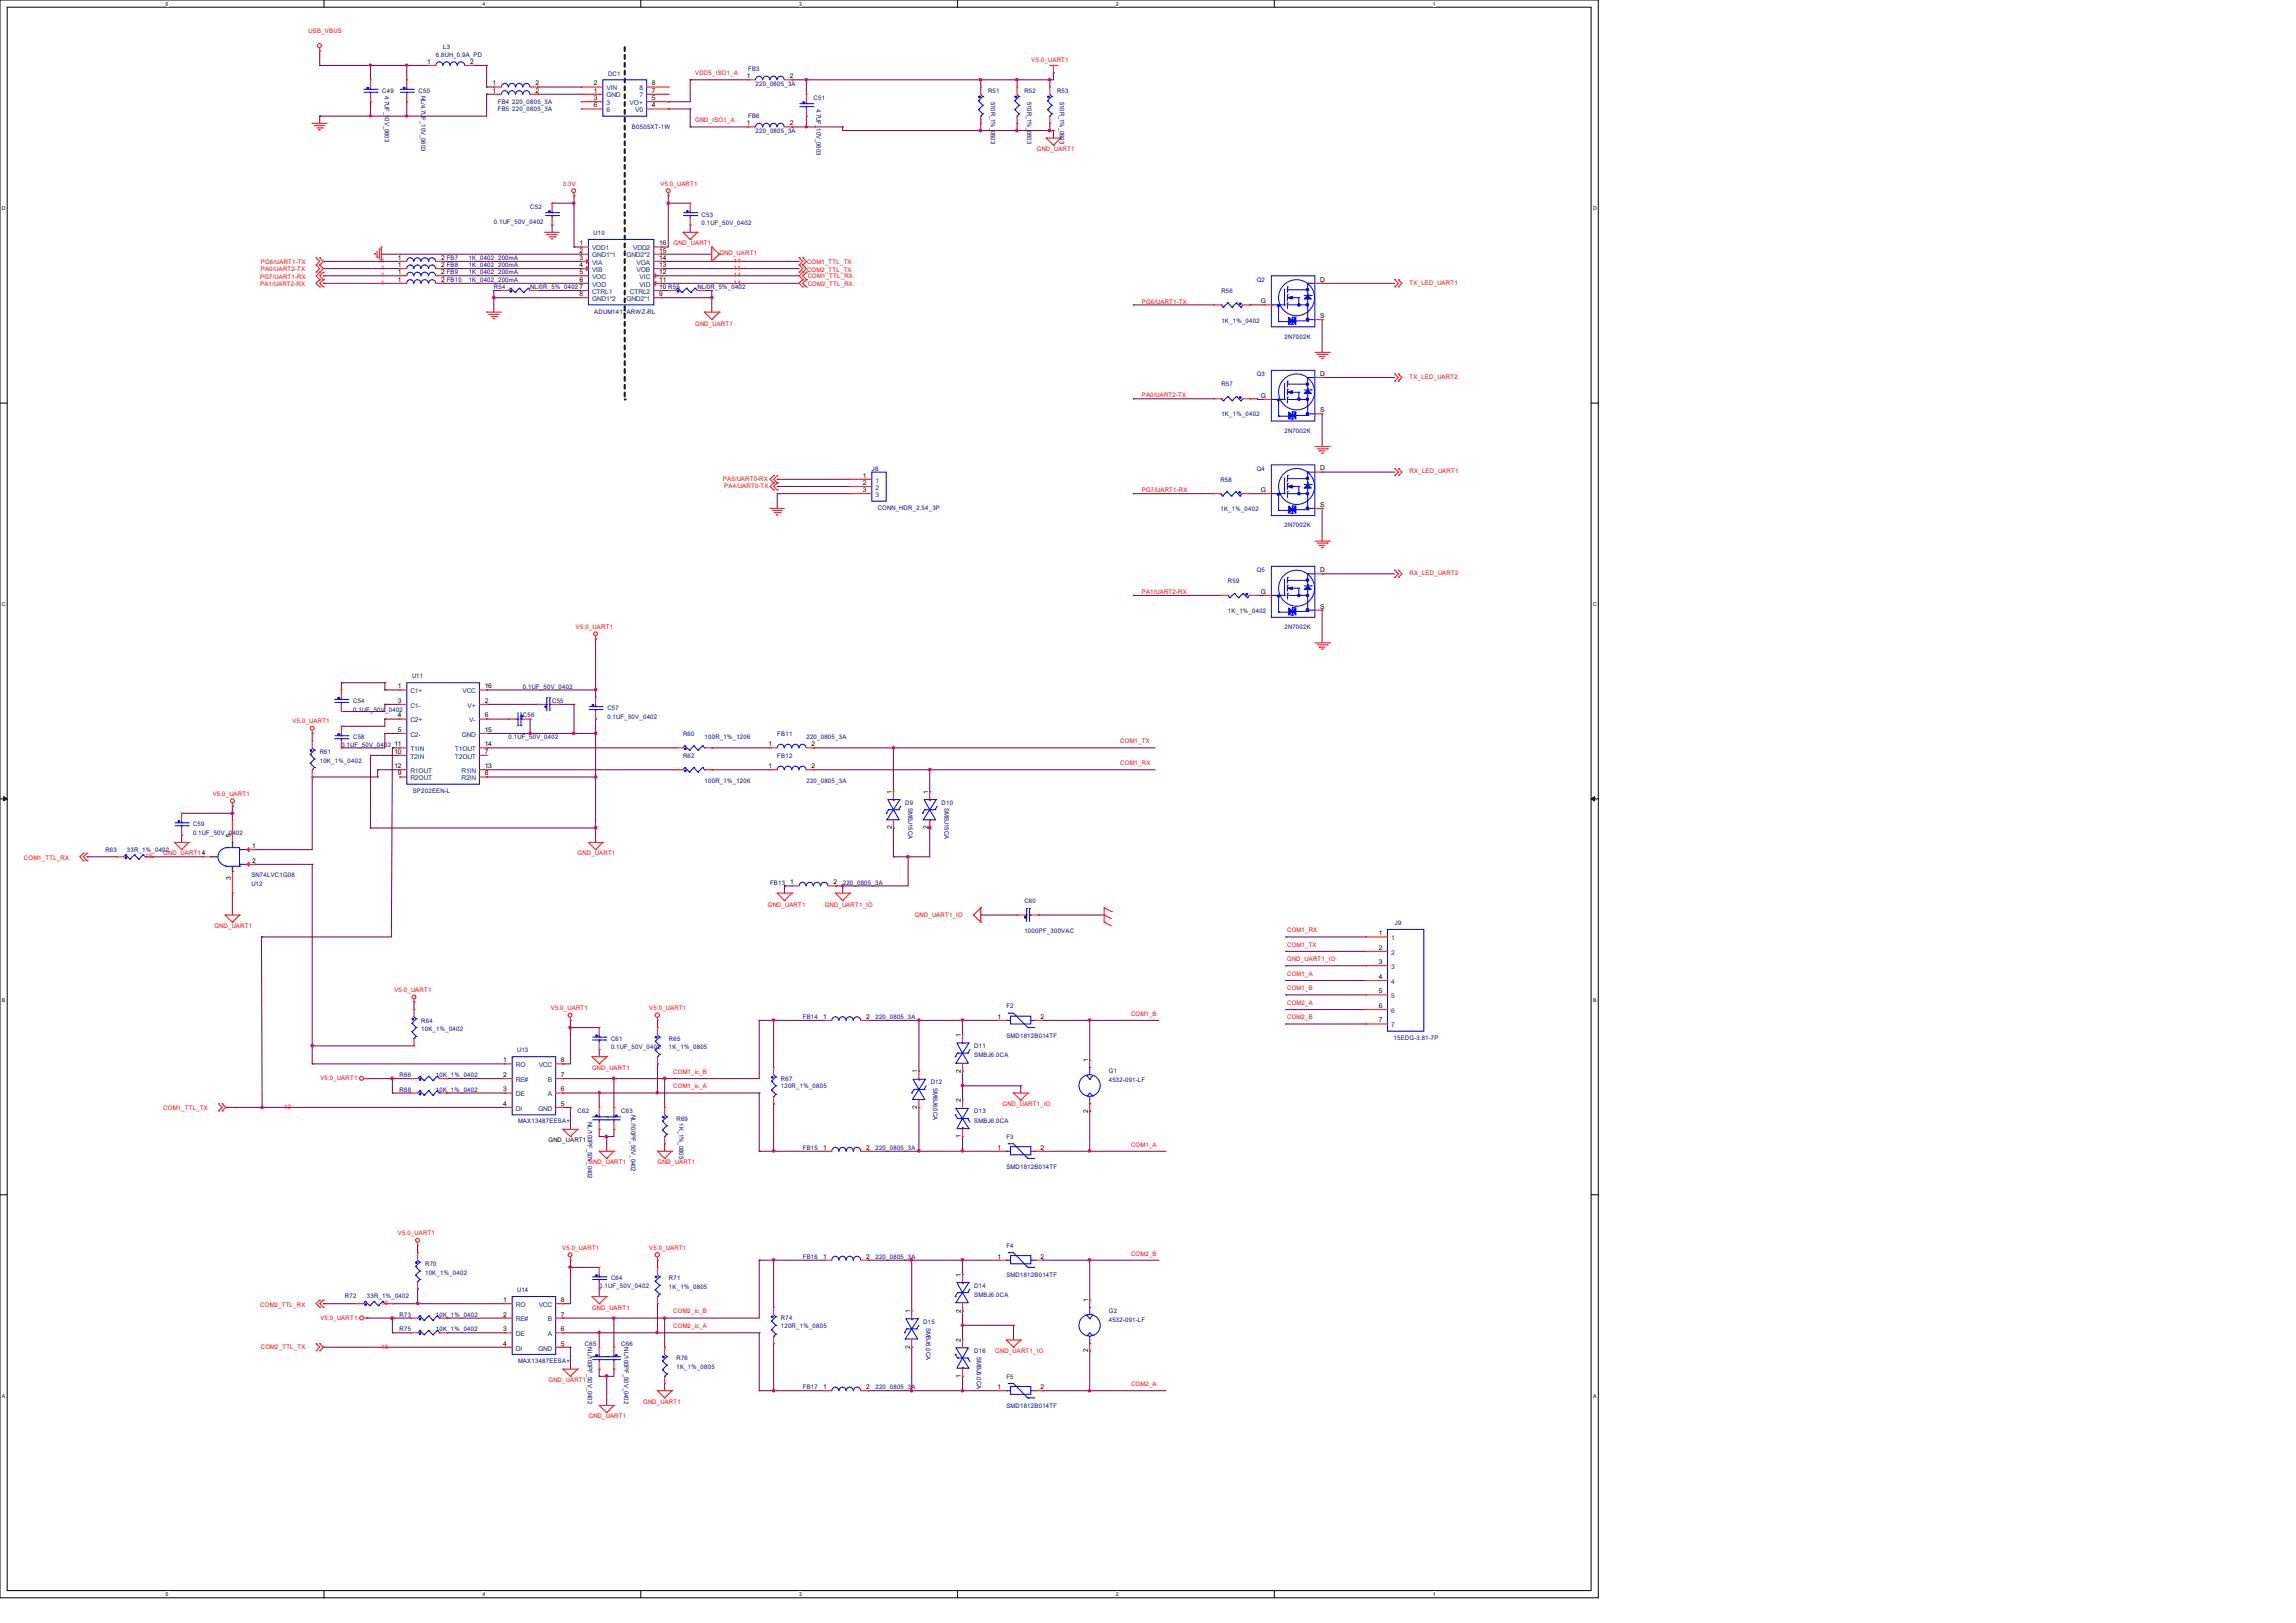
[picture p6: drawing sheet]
<svg xmlns="http://www.w3.org/2000/svg" width="297mm" height="210mm" viewBox="0 0 297 210" stroke-linecap="round" stroke-linejoin="round" font-family="sans-serif">
<defs><g id="words">
<g font-size=".8" fill="#f00">
<text x="39.9" y="4.3">USB_VBUS</text>
<text x="89.9" y="9.7">VDD5_ISO1_A</text>
<text x="133.4" y="8">V5.0_UART1</text>
<text x="89.9" y="15.8">GND_ISO1_A</text>
<text x="134.1" y="19.6">GND_UART1</text>
<text x="72.8" y="24">3.3V</text>
<text x="85.4" y="24">V5.0_UART1</text>
<text x="33.7" y="34.1">PG6/UART1-TX</text>
<text x="33.7" y="35.1">PA0/UART2-TX</text>
<text x="49.3" y="34">1</text>
<text x="49.3" y="35">1</text>
<text x="49.3" y="35.9">1</text>
<text x="87.1" y="31.7">GND_UART1</text>
<text x="93.1" y="33.1">GND_UART1</text>
<text x="94.9" y="35.9">14</text>
<text x="94.9" y="34">14</text>
<text x="94.9" y="35">14</text>
<text x="104.4" y="34.2">COM1_TTL_TX</text>
<text x="104.4" y="35.1">COM2_TTL_TX</text>
<text x="104.5" y="36">COM1_TTL_RX</text>
<text x="33.7" y="36.1">PG7/UART1-RX</text>
<text x="33.7" y="37">PA1/UART2-RX</text>
<text x="49.3" y="36.8">1</text>
<text x="94.9" y="36.8">14</text>
<text x="104.5" y="37">COM2_TTL_RX</text>
<text x="147.7" y="39.3">PG6/UART1-TX</text>
<text x="182.3" y="36.8">TX_LED_UART1</text>
<text x="89.9" y="42.1">GND_UART1</text>
<text x="147.7" y="51.4">PA0/UART2-TX</text>
<text x="182.3" y="49.1">TX_LED_UART2</text>
<text x="93.5" y="62.2">PA5/UART0-RX</text>
<text x="93.7" y="63.2">PA4/UART0-TX</text>
<text x="147.7" y="63.7">PG7/UART1-RX</text>
<text x="182.3" y="61.3">RX_LED_UART1</text>
<text x="147.7" y="76.9">PA1/UART2-RX</text>
<text x="182.3" y="74.4">RX_LED_UART2</text>
<text x="74.5" y="81.4">V5.0_UART1</text>
<text x="37.8" y="93.6">V5.0_UART1</text>
<text x="144.9" y="96.2">COM1_TX</text>
<text x="144.9" y="99">COM1_RX</text>
<text x="27.5" y="103">V5.0_UART1</text>
<text x="3.1" y="111.3">COM1_TTL_RX</text>
<text x="18.8" y="111.1">13</text>
<text x="21.1" y="110.7">GND_UART14</text>
<text x="74.7" y="110.7">GND_UART1</text>
<text x="99.3" y="117.3">GND_UART1</text>
<text x="106.7" y="117.3">GND_UART1_IO</text>
<text x="118.3" y="118.6">GND_UART1_IO</text>
<text x="27.7" y="120.1">GND_UART1</text>
<text x="166.5" y="120.6">COM1_RX</text>
<text x="166.5" y="122.5">COM1_TX</text>
<text x="166.5" y="124.4">GND_UART1_IO</text>
<text x="51" y="128.4">V5.0_UART1</text>
<text x="71.3" y="130.7">V5.0_UART1</text>
<text x="84" y="130.7">V5.0_UART1</text>
<text x="146.3" y="131.4">COM1_B</text>
<text x="166.5" y="126.3">COM1_A</text>
<text x="166.5" y="128.1">COM1_B</text>
<text x="166.5" y="130">COM2_A</text>
<text x="166.5" y="131.9">COM2_B</text>
<text x="21.1" y="143.6">COM1_TTL_TX</text>
<text x="36.7" y="143.5">13</text>
<text x="41.4" y="139.7">V5.0_UART1</text>
<text x="76.6" y="138.4">GND_UART1</text>
<text x="87.1" y="139">COM1_ic_B</text>
<text x="87.1" y="140.8">COM1_ic_A</text>
<text x="129.7" y="143.1">GND_UART1_IO</text>
<text x="146.3" y="148.4">COM1_A</text>
<text x="76.1" y="150.7">GND_UART1</text>
<text x="85.1" y="150.7">GND_UART1</text>
<text x="51.5" y="159.8">V5.0_UART1</text>
<text x="72.7" y="161.7">V5.0_UART1</text>
<text x="84" y="161.7">V5.0_UART1</text>
<text x="146.3" y="162.5">COM2_B</text>
<text x="33.7" y="169.1">COM2_TTL_RX</text>
<text x="41.4" y="170.8">V5.0_UART1</text>
<text x="49.3" y="168.9">13</text>
<text x="76.6" y="169.5">GND_UART1</text>
<text x="87.1" y="171.9">COM2_ic_A</text>
<text x="87.1" y="170">COM2_ic_B</text>
<text x="33.7" y="174.6">COM2_TTL_TX</text>
<text x="49.3" y="174.5">13</text>
<text x="71" y="178.9">GND_UART1</text>
<text x="128.7" y="175.1">GND_UART1_IO</text>
<text x="146.3" y="179.4">COM2_A</text>
<text x="76.1" y="183.6">GND_UART1</text>
<text x="83.2" y="181.6">GND_UART1</text>
</g>
<g font-size=".8">
<text x="55.2" y="8.3">1</text>
<text x="60.8" y="8.3">2</text>
<text x="63.7" y="11">1</text>
<text x="63.7" y="12">1</text>
<text x="69.3" y="11">2</text>
<text x="69.3" y="12">2</text>
<text x="76.8" y="11">2</text>
<text x="76.8" y="12">1</text>
<text x="84.3" y="12">7</text>
<text x="84.3" y="11">8</text>
<text x="96.6" y="10.1">1</text>
<text x="102.2" y="10.1">2</text>
<text x="76.8" y="13">3</text>
<text x="76.8" y="13.9">6</text>
<text x="84.3" y="13.9">4</text>
<text x="84.3" y="13">5</text>
<text x="96.6" y="16.2">1</text>
<text x="102.2" y="16.2">2</text>
<text x="51.5" y="33.6">1</text>
<text x="51.5" y="34.5">1</text>
<text x="51.5" y="35.5">1</text>
<text x="57.1" y="33.6">2 FB7</text>
<text x="57.1" y="34.5">2 FB8</text>
<text x="57.1" y="35.5">2 FB9</text>
<text x="75" y="31.8">1</text>
<text x="75" y="32.7">2</text>
<text x="75" y="33.6">3</text>
<text x="75" y="34.5">4</text>
<text x="75" y="35.5">5</text>
<text x="85.3" y="35.5">12</text>
<text x="85.3" y="34.5">13</text>
<text x="85.3" y="33.6">14</text>
<text x="85.3" y="32.7">15</text>
<text x="85.3" y="31.8">16</text>
<text x="51.5" y="36.5">1</text>
<text x="57.1" y="36.5">2 FB10</text>
<text x="75" y="36.5">6</text>
<text x="75" y="37.4">7</text>
<text x="75" y="38.3">8</text>
<text x="85.3" y="38.3">9</text>
<text x="85.3" y="37.4">10 R55</text>
<text x="85.3" y="36.5">11</text>
<text x="163.1" y="39.2">G</text>
<text x="170.8" y="41.1">S</text>
<text x="170.8" y="36.5">D</text>
<text x="163.1" y="51.5">G</text>
<text x="170.8" y="53.3">S</text>
<text x="170.8" y="48.6">D</text>
<text x="111.6" y="61.8">1</text>
<text x="111.6" y="62.7">2</text>
<text x="111.6" y="63.7">3</text>
<text x="163.1" y="63.7">G</text>
<text x="170.8" y="65.6">S</text>
<text x="170.8" y="60.9">D</text>
<text x="163.1" y="76.8">G</text>
<text x="170.8" y="74">D</text>
<text x="170.8" y="78.7">S</text>
<text x="51.5" y="89.1">1</text>
<text x="62.7" y="89.1">16</text>
<text x="51.5" y="90.9">3</text>
<text x="51.5" y="92.8">4</text>
<text x="51.5" y="94.7">5</text>
<text x="62.7" y="90.9">2</text>
<text x="62.7" y="92.8">6</text>
<text x="62.7" y="94.7">15</text>
<text x="51" y="97.5">10</text>
<text x="51" y="96.6">11</text>
<text x="51" y="99.4">12</text>
<text x="51.5" y="100.3">9</text>
<text x="62.7" y="97.5">7</text>
<text x="62.7" y="100.3">8</text>
<text x="62.7" y="99.4">13</text>
<text x="62.7" y="96.6">14</text>
<text x="99.4" y="96.6">1</text>
<text x="99.4" y="99.4">1</text>
<text x="105" y="96.6">2</text>
<text x="105" y="99.4">2</text>
<text x="115.4" y="107.3" transform="rotate(-90 115.4 107.3)">2</text>
<text x="115.4" y="102.7" transform="rotate(-90 115.4 102.7)">1</text>
<text x="120.1" y="107.3" transform="rotate(-90 120.1 107.3)">2</text>
<text x="120.1" y="102.7" transform="rotate(-90 120.1 102.7)">1</text>
<text x="29.8" y="113.9" transform="rotate(-90 29.8 113.9)">3</text>
<text x="29.8" y="108.3" transform="rotate(-90 29.8 108.3)">5</text>
<text x="32.6" y="109.7">1</text>
<text x="32.6" y="111.6">2</text>
<text x="102.2" y="114.4">1</text>
<text x="107.8" y="114.4">2</text>
<text x="178.4" y="121">1</text>
<text x="178.4" y="122.9">2</text>
<text x="178.4" y="124.8">3</text>
<text x="106.5" y="131.8">1</text>
<text x="112.1" y="131.8">2</text>
<text x="129" y="131.8">1</text>
<text x="134.6" y="131.8">2</text>
<text x="178.4" y="126.7">4</text>
<text x="178.4" y="128.5">5</text>
<text x="178.4" y="130.4">6</text>
<text x="65.1" y="137.5">1</text>
<text x="72.6" y="137.5">8</text>
<text x="124.3" y="134.2" transform="rotate(-90 124.3 134.2)">1</text>
<text x="140.8" y="137.5" transform="rotate(-90 140.8 137.5)">1</text>
<text x="178.4" y="132.3">7</text>
<text x="65.1" y="139.4">2</text>
<text x="65.1" y="141.2">3</text>
<text x="65.1" y="143.1">4</text>
<text x="72.6" y="143.1">5</text>
<text x="72.6" y="141.2">6</text>
<text x="72.6" y="139.4">7</text>
<text x="118.7" y="143.5" transform="rotate(-90 118.7 143.5)">2</text>
<text x="118.7" y="138.9" transform="rotate(-90 118.7 138.9)">1</text>
<text x="124.3" y="142.6" transform="rotate(-90 124.3 142.6)">2</text>
<text x="124.3" y="138.8" transform="rotate(-90 124.3 138.8)">2</text>
<text x="140.8" y="144" transform="rotate(-90 140.8 144)">2</text>
<text x="71" y="147.8">GND_UART1</text>
<text x="106.5" y="148.8">1</text>
<text x="112.1" y="148.8">2</text>
<text x="124.3" y="147.3" transform="rotate(-90 124.3 147.3)">1</text>
<text x="129" y="148.8">1</text>
<text x="134.6" y="148.8">2</text>
<text x="106.5" y="162.9">1</text>
<text x="112.1" y="162.9">2</text>
<text x="124.3" y="165.2" transform="rotate(-90 124.3 165.2)">1</text>
<text x="129" y="162.9">1</text>
<text x="134.6" y="162.9">2</text>
<text x="65.1" y="168.5">1</text>
<text x="65.1" y="170.4">2</text>
<text x="65.1" y="172.3">3</text>
<text x="72.6" y="172.3">6</text>
<text x="72.6" y="170.4">7</text>
<text x="72.6" y="168.5">8</text>
<text x="117.7" y="169.9" transform="rotate(-90 117.7 169.9)">1</text>
<text x="124.3" y="173.7" transform="rotate(-90 124.3 173.7)">2</text>
<text x="124.3" y="169.8" transform="rotate(-90 124.3 169.8)">2</text>
<text x="140.8" y="168.5" transform="rotate(-90 140.8 168.5)">1</text>
<text x="65.1" y="174.1">4</text>
<text x="72.6" y="174.1">5</text>
<text x="106.5" y="179.8">1</text>
<text x="112.1" y="179.8">2</text>
<text x="117.7" y="174.5" transform="rotate(-90 117.7 174.5)">2</text>
<text x="124.3" y="178.3" transform="rotate(-90 124.3 178.3)">1</text>
<text x="129" y="179.8">1</text>
<text x="134.6" y="179.8">2</text>
<text x="140.8" y="175" transform="rotate(-90 140.8 175)">2</text>
</g>
<g font-size=".8" fill="#000080">
<text x="56.4" y="7.3">6.8UH_0.9A_PD</text>
<text x="57.3" y="6.4">L3</text>
<text x="78.7" y="9.8">DC1</text>
<text x="96.8" y="9.2">FB3</text>
<text x="97.8" y="11.1">220_0805_3A</text>
<text x="49.4" y="12">C49</text>
<text x="49.8" y="12.4" transform="rotate(90 49.8 12.4)">4.7UF_10V_0603</text>
<text x="54.1" y="12">C50</text>
<text x="54.5" y="12.4" transform="rotate(90 54.5 12.4)">NL/4.7UF_10V_0603</text>
<text x="64.4" y="13.5">FB4 220_0805_3A</text>
<text x="64.4" y="14.4">FB5 220_0805_3A</text>
<text x="81.7" y="16.7">B0505XT-1W</text>
<text x="96.8" y="15.3">FB6</text>
<text x="97.8" y="17.2">220_0805_3A</text>
<text x="105.2" y="13">C51</text>
<text x="105.6" y="14.1" transform="rotate(90 105.6 14.1)">4.7UF_10V_0603</text>
<text x="127.8" y="12">R51</text>
<text x="128.2" y="13.2" transform="rotate(90 128.2 13.2)">510R_1%_0603</text>
<text x="132.5" y="12">R52</text>
<text x="132.9" y="13.2" transform="rotate(90 132.9 13.2)">510R_1%_0603</text>
<text x="136.7" y="12">R53</text>
<text x="137.1" y="13.2" transform="rotate(90 137.1 13.2)">510R_1%_0603</text>
<text x="63.9" y="29">0.1UF_50V_0402</text>
<text x="68.6" y="27">C52</text>
<text x="90.8" y="28">C53</text>
<text x="90.8" y="29.1">0.1UF_50V_0402</text>
<text x="60.6" y="33.7">1K_0402_200mA</text>
<text x="60.6" y="34.6">1K_0402_200mA</text>
<text x="60.6" y="35.5">1K_0402_200mA</text>
<text x="76.8" y="30.4">U10</text>
<text x="60.6" y="36.4">1K_0402_200mA</text>
<text x="63.9" y="37.4">R54</text>
<text x="68.6" y="37.4">NL/0R_5%_0402</text>
<text x="76.9" y="40.6">ADUM1412ARWZ-RL</text>
<text x="90.2" y="37.4">NL/0R_5%_0402</text>
<text x="158" y="37.9">R56</text>
<text x="158" y="41.7">1K_1%_0402</text>
<text x="162.6" y="36.4">Q2</text>
<text x="166.2" y="43.8">2N7002K</text>
<text x="158" y="50">R57</text>
<text x="158" y="53.8">1K_1%_0402</text>
<text x="162.6" y="48.7">Q3</text>
<text x="166.2" y="56">2N7002K</text>
<text x="112.8" y="60.9">J8</text>
<text x="113.5" y="66">CONN_HDR_2.54_3P</text>
<text x="157.9" y="62.3">R58</text>
<text x="162.6" y="60.9">Q4</text>
<text x="157.9" y="66.2">1K_1%_0402</text>
<text x="166.2" y="68.2">2N7002K</text>
<text x="158.8" y="75.5">R59</text>
<text x="162.6" y="74">Q5</text>
<text x="158.8" y="79.3">1K_1%_0402</text>
<text x="166.2" y="81.4">2N7002K</text>
<text x="53.3" y="87.8">U11</text>
<text x="67.7" y="89.1">0.1UF_50V_0402</text>
<text x="45.7" y="91">C54</text>
<text x="45.7" y="92.1">0.1UF_50V_0402</text>
<text x="45.7" y="95.7">C58</text>
<text x="65.8" y="95.7">0.1UF_50V_0402</text>
<text x="67.7" y="92.8">C56</text>
<text x="71.4" y="91">C55</text>
<text x="78.6" y="91.9">C57</text>
<text x="78.6" y="93">0.1UF_50V_0402</text>
<text x="88.4" y="95.2">R60</text>
<text x="91.1" y="95.7">100R_1%_1206</text>
<text x="100.5" y="95.2">FB11</text>
<text x="104.3" y="95.7">220_0805_3A</text>
<text x="41.4" y="97.5">R61</text>
<text x="41.4" y="98.7">10K_1%_0402</text>
<text x="44.2" y="96.6">0.1UF_50V_0402</text>
<text x="88.4" y="98">R62</text>
<text x="91.1" y="101.3">100R_1%_1206</text>
<text x="100.5" y="98">FB12</text>
<text x="104.3" y="101.3">220_0805_3A</text>
<text x="25" y="106.9">C59</text>
<text x="53.4" y="102.6">SP202EEN-L</text>
<text x="117.1" y="104.1">D9</text>
<text x="117.5" y="104.6" transform="rotate(90 117.5 104.6)">SMBJ15CA</text>
<text x="121.8" y="104.1">D10</text>
<text x="122.2" y="104.6" transform="rotate(90 122.2 104.6)">SMBJ15CA</text>
<text x="13.6" y="110.2">R63</text>
<text x="16.4" y="110.2">33R_1%_0402</text>
<text x="25" y="108.1">0.1UF_50V_0402</text>
<text x="32.5" y="113.5">SN74LVC1G08</text>
<text x="32.5" y="114.6">U12</text>
<text x="99.6" y="114.5">FB13</text>
<text x="109" y="114.5">220_0805_3A</text>
<text x="132.5" y="116.8">C60</text>
<text x="180.4" y="119.7">J9</text>
<text x="132.5" y="120.7">1000PF_300VAC</text>
<text x="103.8" y="131.9">FB14</text>
<text x="113.2" y="131.9">220_0805_3A</text>
<text x="130.2" y="130.4">F2</text>
<text x="54.5" y="132.3">R64</text>
<text x="54.5" y="133.4">10K_1%_0402</text>
<text x="66.9" y="136.2">U13</text>
<text x="79" y="134.7">C61</text>
<text x="79" y="135.8">0.1UF_50V_0402</text>
<text x="86.5" y="134.7">R65</text>
<text x="86.5" y="135.8">1K_1%_0805</text>
<text x="126" y="135.6">D11</text>
<text x="126" y="136.8">SMBJ6.0CA</text>
<text x="130.2" y="134.3">SMD1812B014TF</text>
<text x="180.3" y="134.6">15EDG-3.81-7P</text>
<text x="51.7" y="139.4">R66</text>
<text x="51.7" y="141.3">R68</text>
<text x="56.4" y="139.4">10K_1%_0402</text>
<text x="56.4" y="141.3">10K_1%_0402</text>
<text x="101" y="139.8">R67</text>
<text x="101" y="140.8">120R_1%_0805</text>
<text x="120.4" y="140.3">D12</text>
<text x="120.7" y="140.8" transform="rotate(90 120.7 140.8)">SMBJ6.0CA</text>
<text x="143.4" y="138.9">G1</text>
<text x="143.4" y="140">4532-091-LF</text>
<text x="67" y="145.4">MAX13487EESA+</text>
<text x="74.7" y="144.1">C62</text>
<text x="76" y="145.2" transform="rotate(90 76 145.2)">NL/100PF_50V_0402</text>
<text x="80.4" y="144.1">C63</text>
<text x="81.7" y="144.3" transform="rotate(90 81.7 144.3)">NL/100PF_50V_0402</text>
<text x="87.5" y="145">R69</text>
<text x="87.8" y="145.4" transform="rotate(90 87.8 145.4)">1K_1%_0805</text>
<text x="103.8" y="148.8">FB15</text>
<text x="113.2" y="148.8">220_0805_3A</text>
<text x="126" y="144.1">D13</text>
<text x="126" y="145.3">SMBJ6.0CA</text>
<text x="130.2" y="147.4">F3</text>
<text x="130.2" y="151.2">SMD1812B014TF</text>
<text x="130.2" y="161.5">F4</text>
<text x="55" y="163.8">R70</text>
<text x="55" y="164.9">10K_1%_0402</text>
<text x="66.9" y="167.2">U14</text>
<text x="77.5" y="166.6">0.1UF_50V_0402</text>
<text x="79" y="165.7">C64</text>
<text x="86.5" y="165.7">R71</text>
<text x="86.5" y="166.8">1K_1%_0805</text>
<text x="103.8" y="162.9">FB16</text>
<text x="113.2" y="162.9">220_0805_3A</text>
<text x="126" y="166.6">D14</text>
<text x="126" y="167.8">SMBJ6.0CA</text>
<text x="130.2" y="165.3">SMD1812B014TF</text>
<text x="44.6" y="168">R72</text>
<text x="47.5" y="168">33R_1%_0402</text>
<text x="51.7" y="172.2">R75</text>
<text x="51.7" y="170.4">R73</text>
<text x="56.4" y="172.2">10K_1%_0402</text>
<text x="56.4" y="170.4">10K_1%_0402</text>
<text x="101" y="170.9">R74</text>
<text x="101" y="171.8">120R_1%_0805</text>
<text x="119.4" y="171.3">D15</text>
<text x="119.8" y="171.8" transform="rotate(90 119.8 171.8)">SMBJ6.0CA</text>
<text x="143.4" y="169.9">G2</text>
<text x="143.4" y="171">4532-091-LF</text>
<text x="67" y="176.4">MAX13487EESA+</text>
<text x="75.7" y="174.2">C65</text>
<text x="76" y="174.3" transform="rotate(90 76 174.3)">NL/100PF_50V_0402</text>
<text x="80.4" y="174.2">C66</text>
<text x="80.7" y="174.3" transform="rotate(90 80.7 174.3)">NL/100PF_50V_0402</text>
<text x="87.5" y="176">R76</text>
<text x="87.5" y="177.2">1K_1%_0805</text>
<text x="103.8" y="179.8">FB17</text>
<text x="113.2" y="179.8">220_0805_3A</text>
<text x="126" y="175.1">D16</text>
<text x="126.4" y="175.6" transform="rotate(90 126.4 175.6)">SMBJ6.0CA</text>
<text x="130.2" y="178.4">F5</text>
<text x="130.2" y="182.2">SMD1812B014TF</text>
</g>
<g font-size=".8" fill="#004080">
<text x="78.4" y="11.7">VIN</text>
<text x="82.7" y="11.7">8</text>
<text x="78.4" y="12.6">GND</text>
<text x="78.4" y="13.6">3</text>
<text x="78.4" y="14.5">6</text>
<text x="81.5" y="13.6">VO+</text>
<text x="82.2" y="14.5">V0</text>
<text x="82.7" y="12.6">7</text>
<text x="76.6" y="32.4">VDD1</text>
<text x="76.6" y="33.3">GND1*1</text>
<text x="76.6" y="34.2">VIA</text>
<text x="76.6" y="35.2">VIB</text>
<text x="81" y="33.3">GND2*2</text>
<text x="81.9" y="32.4">VDD2</text>
<text x="82.3" y="35.2">VOB</text>
<text x="82.3" y="34.2">VOA</text>
<text x="76.6" y="36.1">VOC</text>
<text x="76.6" y="37.1">VOD</text>
<text x="76.6" y="38">CTRL1</text>
<text x="76.6" y="38.9">GND1*2</text>
<text x="81" y="38.9">GND2*1</text>
<text x="81.5" y="38">CTRL2</text>
<text x="82.7" y="37.1">VID</text>
<text x="82.7" y="36.1">VIC</text>
<text x="113.2" y="62.4">1</text>
<text x="113.2" y="63.4">2</text>
<text x="113.2" y="64.3">3</text>
<text x="53.1" y="89.7">C1+</text>
<text x="59.8" y="89.7">VCC</text>
<text x="53.1" y="91.6">C1-</text>
<text x="53.1" y="93.5">C2+</text>
<text x="53.1" y="95.3">C2-</text>
<text x="59.7" y="95.3">GND</text>
<text x="60.5" y="91.6">V+</text>
<text x="60.7" y="93.5">V-</text>
<text x="53.1" y="101">R2OUT</text>
<text x="53.1" y="98.2">T2IN</text>
<text x="53.1" y="97.2">T1IN</text>
<text x="53.1" y="100">R1OUT</text>
<text x="58.8" y="98.2">T2OUT</text>
<text x="58.8" y="97.2">T1OUT</text>
<text x="59.7" y="101">R2IN</text>
<text x="59.7" y="100">R1IN</text>
<text x="180" y="121.7">1</text>
<text x="180" y="123.5">2</text>
<text x="180" y="125.4">3</text>
<text x="180" y="127.3">4</text>
<text x="180" y="129.2">5</text>
<text x="180" y="131.1">6</text>
<text x="180" y="132.9">7</text>
<text x="66.7" y="138.1">RO</text>
<text x="66.7" y="140">RE#</text>
<text x="66.7" y="141.9">DE</text>
<text x="66.7" y="143.7">DI</text>
<text x="69.6" y="143.7">GND</text>
<text x="69.7" y="138.1">VCC</text>
<text x="70.9" y="141.9">A</text>
<text x="70.9" y="140">B</text>
<text x="66.7" y="169.1">RO</text>
<text x="66.7" y="171">RE#</text>
<text x="66.7" y="172.9">DE</text>
<text x="69.7" y="169.1">VCC</text>
<text x="70.9" y="172.9">A</text>
<text x="70.9" y="171">B</text>
<text x="66.7" y="174.8">DI</text>
<text x="69.6" y="174.8">GND</text>
</g>
<g font-size=".7">
<text x="21.4" y=".7">5</text>
<text x="62.4" y=".7">4</text>
<text x="103.4" y=".7">3</text>
<text x="144.4" y=".7">2</text>
<text x="185.3" y=".7">1</text>
<text x=".3" y="27.2">D</text>
<text x="206.1" y="27.2">D</text>
<text x=".3" y="78.4">C</text>
<text x="206.1" y="78.4">C</text>
<text x=".3" y="129.6">B</text>
<text x="206.1" y="129.6">B</text>
<text x=".3" y="180.8">A</text>
<text x="206.1" y="180.8">A</text>
<text x="21.4" y="206.5">5</text>
<text x="62.4" y="206.5">4</text>
<text x="103.4" y="206.5">3</text>
<text x="144.4" y="206.5">2</text>
<text x="185.3" y="206.5">1</text>
</g>
</g></defs>
<path d="M0 0h206.8v206.8h-206.8zM.9 .9h204.9v204.9h-204.9z" fill="none" stroke="#000" stroke-width=".13"/>
<g fill="#fff">
<path d="M21.4 .1h.4v.7h-.4z"/>
<path d="M21.4 205.9h.4v.8h-.4z"/>
</g>
<path d="M41.9 0v.9M41.9 205.8v1" fill="none" stroke="#000" stroke-width=".13"/>
<g fill="#fff">
<path d="M62.4 .1h.4v.7h-.4z"/>
<path d="M62.4 205.9h.4v.8h-.4z"/>
</g>
<path d="M82.9 0v.9M82.9 205.8v1" fill="none" stroke="#000" stroke-width=".13"/>
<g fill="#fff">
<path d="M103.4 .1h.4v.7h-.4z"/>
<path d="M103.4 205.9h.4v.8h-.4z"/>
</g>
<path d="M123.9 0v.9M123.9 205.8v1" fill="none" stroke="#000" stroke-width=".13"/>
<g fill="#fff">
<path d="M144.4 .1h.3v.7h-.3z"/>
<path d="M144.4 205.9h.3v.8h-.3z"/>
</g>
<path d="M164.8 0v.9M164.8 205.8v1" fill="none" stroke="#000" stroke-width=".13"/>
<g fill="#fff">
<path d="M185.3 .1h.4v.7h-.4z"/>
<path d="M185.3 205.9h.4v.8h-.4z"/>
<path d="M.3 26.5h.5v.8h-.5z"/>
<path d="M206.1 26.5h.5v.8h-.5z"/>
<path d="M.3 77.8h.5v.7h-.5z"/>
<path d="M206.1 77.8h.5v.7h-.5z"/>
</g>
<path d="M0 52.2h.9M205.8 52.2h1" fill="none" stroke="#000" stroke-width=".13"/>
<g fill="#fff">
<path d="M.3 129h.4v.8h-.4z"/>
<path d="M206.1 129h.4v.8h-.4z"/>
</g>
<path d="M0 103.4h.9M205.8 103.4h1" fill="none" stroke="#000" stroke-width=".13"/>
<path d="M.5 103.1l.4 .3-.4 .2zM205.8 103.4l.5-.3v.5z" fill="#000" stroke="#000" stroke-width=".13"/>
<g fill="#fff">
<path d="M.3 180.2h.4v.8h-.4z"/>
<path d="M206.1 180.2h.4v.8h-.4z"/>
</g>
<path d="M0 154.6h.9M205.8 154.6h1" fill="none" stroke="#000" stroke-width=".13"/>
<path d="M80.8 6.1v45.6M80.8 51.7h.1" fill="none" stroke="#000" stroke-width=".25" stroke-dasharray=".5 .5"/>
<g fill="none" stroke="#800040" stroke-width=".13">
<path d="M41.4 15h.1M41.4 8.5h.1M41.4 6.6h.1M41.4 8.5h14.1M41.4 6.6v1.9M41.4 15v1M47.9 15h.1M47.9 8.5h.1M47.9 13.2h.1M47.9 8.5v1.8M47.9 13.2v1.8M52.6 13.2h.1"/>
<path d="M52.6 15h.1M52.6 8.5h.1M52.6 8.5v1.8M52.6 13.2v1.8M61.1 8.5h.1M61.1 8.5h1.8M62.9 8.5h.1M62.9 11.3h.1M62.9 12.2h.1M62.9 11.3h1M62.9 12.2h1M62.9 8.5v2.8"/>
<path d="M62.9 12.2v2.8h-21.5M69.6 11.3h.1M69.6 12.2h.1M69.6 11.3h5.6M69.6 12.2h5.6M86.4 13.2h.1M86.4 14.1h.1M86.4 14.1h2.9M89.3 10.3h.1M89.3 14.1h.1M89.3 16.4h.1M89.3 10.3h7.5"/>
<path d="M89.3 10.3v2.9h-2.9M89.3 14.1v2.3M89.3 16.4h7.5M102.4 10.3h.1M102.4 16.4h.1M102.4 16.4h6.6M104.3 10.3h.1M104.3 15h.1M104.3 16.4h.1M104.3 10.3v1.9M104.3 15v1.4M109 16.4h.1"/>
<path d="M109 16.9h.1M109 16.9h27.3M109 16.4v.5M126.9 16.9h.1M126.9 10.3h.1M126.9 16h.1M126.9 10.3v1M126.9 16v.9M131.6 10.3h.1M131.6 16h.1M131.6 16.9h.1M131.6 10.3v1"/>
<path d="M131.6 16v.9M135.8 10.3h.1M135.8 16h.1M135.8 16.9h.1M135.8 10.3v1M135.8 16v.9M136.3 9.4h.1M136.3 16.9h.1M136.3 9.4v.9h-33.9M136.3 16.9v1M41.8 35.7h.1M41.8 36.7h.1"/>
<path d="M41.8 35.7h9.9M41.8 33.8h9.9M41.8 36.7h9.9M41.8 34.8h9.9M49.3 32.9h.1M49.3 32.9h25.9M51.7 33.8h.1M51.7 34.8h.1M57.3 33.8h.1M57.3 34.8h.1M57.3 35.7h.1M57.3 36.7h.1"/>
<path d="M57.3 35.7h17.9M57.3 33.8h17.9M57.3 36.7h17.9M57.3 34.8h17.9M63.9 38.5h.1M63.9 37.6h.1M63.9 38.5h11.3M63.9 37.6v2.8M63.9 37.6h1M69.6 37.6h.1M69.6 37.6h5.6M71.4 26.3h.1"/>
<path d="M71.4 29.1h.1M71.4 26.3h2.9M71.4 29.1v1M74.3 25.4h.1M74.3 26.3h.1M74.3 32h.1M74.3 25.4v6.6M74.3 32h.9M85.5 38.5h.1M85.5 32h.1M85.5 37.6h.1M85.5 32.9h.1"/>
<path d="M85.5 35.7h.1M85.5 33.8h.1M85.5 34.8h.1M85.5 36.7h.1M85.5 35.7h17.9M85.5 33.8h17.9M85.5 36.7h17.9M85.5 34.8h17.9M85.5 32.9h6.6M85.5 38.5h6.6M85.5 37.6h.9M86.4 25.4h.1"/>
<path d="M86.4 26.3h.1M86.4 26.3h2.9M86.4 25.4v6.6h-.9M89.3 29.1h.1M89.3 29.1v1M91.1 37.6h.1M91.1 37.6h1M92.1 38.5h.1M92.1 37.6h.1M92.1 37.6v2.8M146.6 39.5h.1M146.6 39.5h10.4"/>
<path d="M161.7 39.5h.1M161.7 39.5h1.8M171 36.7h.1M171 36.7h9.4M146.6 51.6h.1M146.6 51.6h10.4M161.7 51.6h.1M161.7 51.6h1v.1M162.7 51.7h.1M162.7 51.7h.8M163.5 51.7h.1M171 41.4h.1"/>
<path d="M171 48.9h.1M171 53.6h.1M171 41.4v4.2M171 53.6v4.2M171 48.9h9.4M100.5 62h.1M100.5 62.9h.1M100.5 63.9h.1M100.5 65.8h.1M100.5 63.9h9.4M100.5 62h9.4M100.5 62.9h9.4"/>
<path d="M100.5 63.9v1.9M146.6 63.9h.1M146.6 77h.1M146.6 63.9h10.3M146.6 77h11.3M161.6 63.9h.1M161.6 63.9h1.9M162.6 77h.1M162.6 77h.9M171 61.1h.1M171 65.8h.1M171 74.3h.1"/>
<path d="M171 79h.1M171 65.8v4.2M171 79v4.2M171 61.1h9.4M171 74.3h9.4M40.4 94.9h.1M40.4 94.9v.9M44.2 88.3h.1M44.2 92.1h.1M44.2 94h.1M44.2 96.8h.1M44.2 88.3h5.6"/>
<path d="M44.2 88.3v1M47.9 97.7h.1M47.9 97.7v9.4M47.9 97.7h3.8M48.9 99.6h.1M48.9 99.6h2.8M48.9 99.6v.9M49.8 89.3h.1M49.8 88.3h.1M49.8 91.1h.1M49.8 93h.1M49.8 94.9h.1"/>
<path d="M49.8 89.3h1.9M49.8 88.3v1M49.8 91.1v1h-5.6M49.8 93v1h-5.6M49.8 94.9v1.9h-5.6M49.8 91.1h1.9M49.8 93h1.9M49.8 94.9h1.9M50.8 96.8h.1M50.8 96.8l-.2 24.4h-16.8M50.8 96.8h.9M62.9 94.9h.1"/>
<path d="M62.9 89.3h.1M62.9 93h.1M62.9 91.1h.1M62.9 96.8h.1M62.9 99.6h.1M62.9 89.3h14.1M62.9 91.1h6.7M62.9 93h2.9M62.9 96.8h24.5M62.9 94.9h14.1M62.9 99.6h24.5M68.6 93h.1"/>
<path d="M68.6 94.9h.1M68.6 93v1.9M72.3 91.1h.1M72.3 91.1h2M74.3 91.1h.1M74.3 94.9h.1M74.3 91.1v3.8M77 94.9h.1M77 82.7h.1M77 89.3h.1M77 93h.1M77 82.7v7.5"/>
<path d="M77 93v16M92.1 96.8h.1M92.1 99.6h.1M92.1 96.8h7.5M92.1 99.6h7.5M105.2 96.8h.1M105.2 99.6h.1M105.2 96.8h44.2M105.2 99.6h44.2M115.6 96.8h.1M115.6 96.8v5.6M120.3 99.6h.1"/>
<path d="M120.3 99.6v2.8M11.3 110.9h.1M11.3 110.9h3.7M19.7 110.9h.1M19.7 110.9h6.6M23.5 105.2h.1M23.5 108.1h.1M23.5 105.2h6.6M23.5 108.1v.9M30.1 115.6h.1M30.1 104.3h.1M30.1 105.2h.1"/>
<path d="M30.1 104.3v1.9M30.1 115.6v2.8M32.9 111.8h.1M32.9 109.9h.1M32.9 111.8h7.5M40.4 111.8h.1M40.4 100.5h.1M40.4 100.5h8.5M40.4 100.5v9.4h-7.5M40.4 111.8v25.9M47.9 107.1h.1M47.9 107.1h29.1"/>
<path d="M48.9 100.5h.1M62.9 100.5h.1M62.9 100.5h14.1M77 107.1h.1M77 109h.1M101.5 114.6h.1M101.5 114.6h.9M101.5 114.6v1M108.1 114.6h.1M109 114.6h.1M109 114.6v1M115.6 107.1h.1"/>
<path d="M115.6 110.9h.1M115.6 107.1v3.8M117.5 110.9h.1M117.5 110.9v3.7h-9.4M120.3 106.2h.1M120.3 107.1h.1M120.3 106.2v4.7h-4.7M126.9 118.4h.1M126.9 118.4h4.7M134.4 118.4h.1M134.4 118.4h8.4M33.8 121.2h.1"/>
<path d="M33.8 121.2l.1 22.1M40.4 137.7h.1M40.4 135.3h.1M40.4 137.7h24.9M40.4 135.3h13.2M47.5 139.6h.1M47.5 139.6h5.6M50.8 139.6h.1M50.8 139.6v1.8M53.6 129.7h.1M53.6 129.7v.9M57.8 139.6h.1"/>
<path d="M57.8 139.6h7.5M72.8 139.6h.1M72.8 137.7h.1M73.8 132h.1M73.8 133h.1M73.8 132v5.7h-1M73.8 133h3.7M77.5 135.8h.1M77.5 135.8v.9M79.4 139.6h.1M79.4 139.6v3.7M85 137.7h.1"/>
<path d="M85 132h.1M85 132v1M85 137.7v3.7M86 139.6h.1M86 139.6v3.7M98.2 132h.1M98.2 132v7.6h-25.4M98.2 132h8.5M100.1 132h.1M100.1 132v6.1M112.3 132h.1M112.3 132h16.9"/>
<path d="M118.9 132h.1M118.9 132v6.6M124.5 138.6h.1M124.5 132h.1M124.5 132v1.9M124.5 138.6v3.8M134.9 132h.1M134.9 132h15M141 132h.1M141 132v5.2M166.3 121.2h.1M166.3 123.1h.1"/>
<path d="M166.3 125h.1M166.3 126.9h.1M166.3 128.7h.1M166.3 130.6h.1M166.3 132.5h.1M166.3 121.2h10.4M166.3 123.1h10.4M166.3 125h10.4M166.3 126.9h10.4M166.3 128.7h10.4M166.3 130.6h10.4M166.3 132.5h10.4"/>
<path d="M29.2 143.3h.1M29.2 143.3h36.1M33.9 143.3h.1M50.8 141.4h.1M50.8 141.4h2.3M57.8 141.4h.1M57.8 141.4h7.5M72.8 141.4h.1M72.8 143.3h.1M72.8 143.3h1M72.8 141.4h25.4M73.8 143.3h.1"/>
<path d="M73.8 143.3v2.8M77.5 141.4h.1M77.5 146.1h.1M77.5 147.1h.1M77.5 141.4v1.9M77.5 146.1v1M78.5 147.1h.1M78.5 147.1v1.9M79.4 146.1h.1M79.4 146.1v1h-1.9M85 141.4h.1M86 148h.1"/>
<path d="M86 148v1M98.2 149h.1M98.2 141.4h.1M98.2 149h8.5M98.2 141.4v7.6M100.1 142.8h.1M100.1 149h.1M100.1 142.8v6.2M112.3 149h.1M112.3 149h16.9M118.9 149h.1M118.9 143.3h.1"/>
<path d="M118.9 143.3v5.7M124.5 140.5h.1M124.5 147.1h.1M124.5 149h.1M124.5 147.1v1.9M124.5 140.5h7.5M132 140.5h.1M132 140.5v.9M134.9 149h.1M134.9 149h15.9M141 143.8h.1M141 149h.1"/>
<path d="M141 143.8v5.2M41.8 168.7h.1M41.8 174.3h.1M41.8 168.7h4.3M41.8 174.3h23.5M47.5 170.6h.1M47.5 170.6h5.6M50.8 172.5h.1M50.8 170.6h.1M50.8 168.7h.1M50.8 170.6v1.9M50.8 172.5h2.3"/>
<path d="M50.8 168.7h14.5M54 166.8h.1M54 161.2h.1M54 168.7h.1M54 161.2v.9M54 166.8v1.9M57.8 172.5h.1M57.8 170.6h.1M57.8 170.6h7.5M57.8 172.5h7.5M72.8 172.5h.1M72.8 170.6h.1"/>
<path d="M72.8 174.3h.1M72.8 168.7h.1M72.8 172.5h25.4M72.8 174.3h1M73.8 164h.1M73.8 174.3h.1M73.8 163.1h.1M73.8 163.1v5.6h-1M73.8 164h3.7M73.8 174.3v2.9M77.5 178.1h.1M77.5 177.2h.1"/>
<path d="M77.5 172.5h.1M77.5 166.8h.1M77.5 166.8v1M77.5 172.5v1.8M77.5 177.2v.9M78.5 178.1h.1M78.5 178.1v3.8M79.4 177.2h.1M79.4 170.6h.1M79.4 177.2v.9h-1.9M79.4 170.6v3.7M85 163.1h.1"/>
<path d="M85 172.5h.1M85 168.7h.1M85 163.1v.9M85 168.7v3.8M86 170.6h.1M86 179h.1M86 170.6v3.7M86 179v1M98.2 180h.1M98.2 163.1h.1M98.2 172.5h.1M98.2 163.1v7.5h-25.4"/>
<path d="M98.2 180h8.5M98.2 163.1h8.5M98.2 172.5v7.5M100.1 173.9h.1M100.1 180h.1M100.1 163.1h.1M100.1 163.1v6.1M100.1 173.9v6.1M112.3 180h.1M112.3 163.1h.1M112.3 180h16.9M112.3 163.1h16.9"/>
<path d="M117.9 163.1h.1M117.9 180h.1M117.9 174.3h.1M117.9 163.1v6.5M117.9 174.3v5.7M124.5 171.5h.1M124.5 178.1h.1M124.5 169.6h.1M124.5 163.1h.1M124.5 180h.1M124.5 171.5h6.6M124.5 163.1v1.8"/>
<path d="M124.5 169.6v3.8M124.5 178.1v1.9M131.1 171.5h.1M131.1 171.5v1.9M134.9 180h.1M134.9 163.1h.1M134.9 180h15.9M134.9 163.1h15M141 163.1h.1M141 174.8h.1M141 180h.1M141 163.1v5.1"/>
<path d="M141 174.8v5.2"/>
</g>
<g fill="#f0f" stroke="#f0f" stroke-width=".13">
<circle cx="33.9" cy="143.3" r=".17"/>
<circle cx="68.6" cy="94.9" r=".17"/>
<circle cx="77" cy="94.9" r=".17"/>
<circle cx="77" cy="100.5" r=".17"/>
<circle cx="77" cy="107.1" r=".17"/>
<circle cx="135.8" cy="10.3" r=".17"/>
<circle cx="135.8" cy="16.9" r=".17"/>
<circle cx="77" cy="89.2" r=".17"/>
<circle cx="104.3" cy="10.3" r=".15"/>
<circle cx="104.3" cy="16.4" r=".15"/>
<circle cx="131.5" cy="16.9" r=".17"/>
<circle cx="126.8" cy="16.9" r=".17"/>
<circle cx="131.5" cy="10.3" r=".17"/>
<circle cx="126.8" cy="10.3" r=".17"/>
<circle cx="92.1" cy="38.5" r=".17"/>
<circle cx="63.9" cy="38.5" r=".17"/>
<circle cx="74.2" cy="26.3" r=".17"/>
<circle cx="86.4" cy="26.3" r=".17"/>
<circle cx="74.2" cy="94.9" r=".17"/>
<circle cx="52.6" cy="15" r=".15"/>
<circle cx="47.9" cy="15" r=".15"/>
<circle cx="52.6" cy="8.4" r=".15"/>
<circle cx="47.9" cy="8.4" r=".15"/>
<circle cx="50.7" cy="139.5" r=".17"/>
<circle cx="50.7" cy="170.6" r=".17"/>
<circle cx="115.6" cy="96.8" r=".17"/>
<circle cx="120.3" cy="99.6" r=".17"/>
<circle cx="117.4" cy="110.9" r=".17"/>
<circle cx="120.3" cy="107.1" r=".17"/>
<circle cx="109" cy="114.6" r=".15"/>
<circle cx="140.9" cy="148.9" r=".17"/>
<circle cx="140.9" cy="180" r=".17"/>
<circle cx="100.1" cy="180" r=".17"/>
<circle cx="100.1" cy="163" r=".17"/>
<circle cx="100.1" cy="132" r=".17"/>
<circle cx="100.1" cy="148.9" r=".17"/>
<circle cx="54" cy="168.7" r=".17"/>
<circle cx="124.5" cy="171.5" r=".17"/>
<circle cx="124.5" cy="140.5" r=".17"/>
<circle cx="86" cy="170.6" r=".17"/>
<circle cx="79.4" cy="170.6" r=".17"/>
<circle cx="73.7" cy="164" r=".17"/>
<circle cx="85" cy="172.4" r=".17"/>
<circle cx="77.5" cy="172.4" r=".17"/>
<circle cx="78.4" cy="178.1" r=".17"/>
<circle cx="124.5" cy="180" r=".17"/>
<circle cx="124.5" cy="163" r=".17"/>
<circle cx="117.9" cy="180" r=".17"/>
<circle cx="117.9" cy="163" r=".17"/>
<circle cx="140.9" cy="163" r=".17"/>
<circle cx="86" cy="139.5" r=".17"/>
<circle cx="79.4" cy="139.5" r=".17"/>
<circle cx="73.7" cy="133" r=".17"/>
<circle cx="85" cy="141.4" r=".17"/>
<circle cx="77.5" cy="141.4" r=".17"/>
<circle cx="78.4" cy="147.1" r=".17"/>
<circle cx="124.5" cy="148.9" r=".17"/>
<circle cx="124.5" cy="132" r=".17"/>
<circle cx="118.9" cy="132" r=".17"/>
<circle cx="118.9" cy="148.9" r=".17"/>
<circle cx="140.9" cy="132" r=".17"/>
<circle cx="30.1" cy="105.2" r=".17"/>
<circle cx="40.4" cy="135.3" r=".17"/>
</g>
<g fill="none" stroke="#f00" stroke-width=".13">
<path d="M40.4 16h.1M40.4 16h1.9M40.7 16.3h.1M40.7 16.3h1.3M41 16.6h.7M41.2 16.8h.1M41.2 16.8h.2M41.4 6.6h.1M41.4 6.2v.4M41.7 16.6h.1M47.9 10.3h.1M47.9 13.2h.1"/>
<path d="M47.9 10.3v1M47.9 12.2v1M52.6 10.3h.1M52.6 13.2h.1M52.6 10.3v1M52.6 12.2v1M55.5 8.5h.1M55.5 8.5h.9M60.2 8.5h.9M61.1 8.5h.1M63.9 11.3h.1M63.9 12.2h.1"/>
<path d="M63.9 11.3h1M63.9 12.2h1M68.6 11.3h1M68.6 12.2h1M69.6 11.3h.1M69.6 12.2h.1M75.2 11.3h.1M75.2 12.2h.1M75.2 13.2h.1M75.2 14.1h.1M75.2 11.3h2.8M75.2 12.2h2.8"/>
<path d="M75.2 13.2h2.8M75.2 14.1h2.8M83.7 11.3h2.7M83.7 12.2h2.7M83.7 13.2h2.7M83.7 14.1h2.7M86.4 14.1h.1M86.4 13.2h.1M86.4 12.2h.1M86.4 11.3h.1M96.8 10.3h.1M96.8 16.4h.1"/>
<path d="M96.8 10.3h.9M96.8 16.4h.9M101.5 10.3h.9M101.5 16.4h.9M102.4 10.3h.1M102.4 16.4h.1M104.3 12.2h.1M104.3 15h.1M104.3 12.2v1M104.3 14.1v.9M126.9 11.3h.1M126.9 16h.1"/>
<path d="M126.9 11.3v.9M126.9 15v1M131.6 11.3h.1M131.6 16h.1M131.6 11.3v.9M131.6 15v1M135.3 17.9h.1M135.3 17.9h1.9M135.3 17.9l1 .9M135.8 11.3h.1M135.8 16h.1M135.8 8.5h.9"/>
<path d="M135.8 11.3v.9M135.8 15v1M136.3 18.8h.1M136.3 9.4h.1M136.3 8.5v.9M136.7 8.5h.1M137.2 17.9h.1M137.2 17.9l-.9 .9M40.9 34.3h.1M40.9 33.4h.1M40.9 35.2h.1M40.9 33.4l.5 .4-.5 .5"/>
<path d="M40.9 34.3l.5 .5-.5 .4M41.4 33.4h.1M41.4 34.3h.1M41.4 35.2h.1M41.4 36.2h.1M41.4 37.1h.1M41.4 33.4l.4 .4-.4 .5M41.4 34.3l.4 .5-.9 .9 .5 .5M41.4 36.2l-.5 .5 .5 .4M41.8 35.2h.1M41.8 36.2h.1M41.8 37.1h.1"/>
<path d="M41.8 35.2l-.4 .5 .4 .5M41.8 36.2l-.4 .5 .4 .4M48.5 32.8h.1M48.5 32.8v.2M48.8 33.3h.1M48.8 32.5v.8M49.1 32.2h.1M49.1 32.2v1.3M49.3 32h.1M49.3 32v1.8M51.7 36.7h.1M51.7 33.8h.1"/>
<path d="M51.7 34.8h.1M51.7 35.7h.1M51.7 36.7h.9M51.7 33.8h.9M51.7 34.8h.9M51.7 35.7h.9M56.4 36.7h.9M56.4 33.8h.9M56.4 34.8h.9M56.4 35.7h.9M57.3 36.7h.1M57.3 33.8h.1"/>
<path d="M57.3 34.8h.1M57.3 35.7h.1M64.9 37.6h.1M64.9 37.6h.9M68.6 37.6h1M69.6 37.6h.1M70.5 30.1h.1M70.5 30.1h1.8M70.7 30.4h.1M70.7 30.4h1.4M71 30.6h.8M71.3 30.9h.1"/>
<path d="M71.3 30.9h.2M71.4 26.3h.1M71.4 29.1h.1M71.4 26.3v1M71.4 28.2v.9M71.8 30.6h.1M74.3 25.4h.1M74.3 25v.4M75.2 32h.1M75.2 32.9h.1M75.2 33.8h.1M75.2 34.8h.1"/>
<path d="M75.2 35.7h.1M75.2 36.7h.1M75.2 37.6h.1M75.2 38.5h.1M75.2 36.7h.9M75.2 37.6h.9M75.2 33.8h.9M75.2 32h.9M75.2 32.9h.9M75.2 34.8h.9M75.2 35.7h.9M75.2 38.5h.9"/>
<path d="M84.6 36.7h.9M84.6 37.6h.9M84.6 33.8h.9M84.6 32h.9M84.6 32.9h.9M84.6 34.8h.9M84.6 35.7h.9M84.6 38.5h.9M85.5 38.5h.1M85.5 37.6h.1M85.5 36.7h.1M85.5 35.7h.1"/>
<path d="M85.5 34.8h.1M85.5 33.8h.1M85.5 32.9h.1M85.5 32h.1M86.4 25.4h.1M86.4 37.6h.1M86.4 25v.4M86.4 37.6h1M88.3 30.1h.1M88.3 30.1h1.9M88.3 30.1l1 .9M89.3 31h.1"/>
<path d="M89.3 26.3h.1M89.3 29.1h.1M89.3 26.3v1M89.3 28.2v.9M90.2 30.1h.1M90.2 30.1l-.9 .9M90.2 37.6h.9M91.1 37.6h.1M92.1 32h.1M92.1 33.8h.1M92.1 32v1.8M92.1 32l.9 .9"/>
<path d="M93 32.9h.1M93 32.9l-.9 .9M103.4 33.4h.1M103.4 34.3h.1M103.4 35.2h.1M103.4 33.4l.4 .4-.4 .5M103.4 34.3l.4 .5-.4 .4M103.8 35.2h.1M103.8 36.2h.1M103.8 37.1h.1M103.8 33.4h.1M103.8 34.3h.1"/>
<path d="M103.8 34.3l.5 .5-.9 .9 .4 .5M103.8 36.2l-.4 .5 .4 .4M103.8 33.4l.5 .4-.5 .5M104.3 36.2h.1M104.3 35.2h.1M104.3 37.1h.1M104.3 35.2l-.5 .5 .5 .5M104.3 36.2l-.5 .5 .5 .4M157 39.5h.1M157 39.5h1M160.8 39.5h.9M161.7 39.5h.1"/>
<path d="M163.5 39.5h.1M163.5 39.5h1M170.1 36.7h.9M171 36.7h.1M180.4 37.1h.1M180.4 36.2h.1M180.4 36.2l.5 .5-.5 .4M180.9 37.1h.1M180.9 36.2h.1M180.9 36.2l.5 .5-.5 .4M62.9 40.4h.1M62.9 40.4h2"/>
<path d="M63.2 40.7h.1M63.2 40.7h1.4M63.5 41h.8M63.8 41.2h.1M63.8 41.2h.2M64.3 41h.1M91.1 40.4h.1M91.1 40.4h1.9M91.1 40.4l1 1M92.1 41.4h.1M93 40.4h.1M93 40.4l-.9 1"/>
<path d="M157 51.6h.1M157 51.6h1M160.8 51.6h.9M161.7 51.6h.1M163.5 51.7h.1M163.5 51.7h1M170.1 45.6h1.9M170.1 57.8h1.9M170.1 41.4h.9M170.1 53.6h.9M170.1 48.9h.9M170.4 45.8h1.3"/>
<path d="M170.4 58.1h1.3M170.6 46.1h.1M170.6 58.3h.1M170.6 46.1h.8M170.6 58.3h.8M170.9 46.4h.2M170.9 58.6h.2M171 41.4h.1M171 53.6h.1M171 48.9h.1M171.1 46.4h.1M171.1 58.6h.1"/>
<path d="M171.7 45.8h.1M171.7 58.1h.1M172 45.6h.1M172 57.8h.1M180.4 49.3h.1M180.4 48.4h.1M180.4 48.4l.5 .5-.5 .4M180.9 49.3h.1M180.9 48.4h.1M180.9 48.4l.5 .5-.5 .4M99.6 65.8h.1M99.6 65.8h1.9"/>
<path d="M99.9 66h.1M99.9 66h1.3M100.1 61.6h.1M100.1 62.5h.1M100.1 63.4h.1M100.1 61.6l-.5 .4 .5 .5M100.1 62.5l-.5 .4 .5 .5M100.2 66.3h.7M100.5 66.6h.1M100.5 61.6h.1M100.5 62.5h.1M100.5 63.4h.1"/>
<path d="M100.5 61.6l-.4 .4 .4 .5M100.5 62.5l-.4 .4 .4 .5M100.9 66.3h.1M109.9 62h.1M109.9 62.9h.1M109.9 63.9h.1M109.9 63.9h2.9M109.9 62h2.9M109.9 62.9h2.9M156.9 63.9h.1M156.9 63.9h1M157.9 77h.1"/>
<path d="M157.9 77h.9M160.7 63.9h.9M161.6 63.9h.1M161.6 77h1M162.6 77h.1M163.5 63.9h.1M163.5 77h.1M163.5 63.9h1M163.5 77h1M170.1 70h1.9M170.1 65.8h.9M170.1 61.1h.9"/>
<path d="M170.1 79h.9M170.1 74.3h.9M170.4 70.3h1.3M170.6 70.6h.1M170.6 70.6h.8M170.9 70.9h.2M171 65.8h.1M171 61.1h.1M171 79h.1M171 74.3h.1M171.1 70.9h.1M171.7 70.3h.1"/>
<path d="M172 70h.1M180.4 61.6h.1M180.4 60.6h.1M180.4 74.7h.1M180.4 73.8h.1M180.4 60.6l.5 .5-.5 .5M180.4 73.8l.5 .5-.5 .4M180.9 61.6h.1M180.9 60.6h.1M180.9 74.7h.1M180.9 73.8h.1M180.9 60.6l.5 .5-.5 .5"/>
<path d="M180.9 73.8l.5 .5-.5 .4M40.4 94.9h.1M40.4 95.8h.1M40.4 94.5v.4M40.4 95.8v1M40.4 99.6v.9M44.2 89.3h.1M44.2 92.1h.1M44.2 94h.1M44.2 96.8h.1M44.2 89.3v.9M44.2 91.1v1"/>
<path d="M44.2 94v.9M44.2 95.8v1M51.7 89.3h.1M51.7 91.1h.1M51.7 93h.1M51.7 94.9h.1M51.7 97.7h.1M51.7 96.8h.1M51.7 99.6h.1M51.7 89.3h.9M51.7 91.1h.9M51.7 93h.9"/>
<path d="M51.7 94.9h.9M51.7 97.7h.9M51.7 96.8h.9M51.7 99.6h.9M62 89.3h.9M62 91.1h.9M62 93h.9M62 94.9h.9M62 97.7h.9M62 96.8h.9M62 99.6h.9M62.9 91.1h.1"/>
<path d="M62.9 93h.1M62.9 97.7h.1M62.9 99.6h.1M62.9 96.8h.1M62.9 94.9h.1M62.9 89.3h.1M65.8 93h.1M65.8 93h.9M67.6 93h1M68.6 93h.1M69.6 91.1h.1M69.6 91.1h.9"/>
<path d="M71.4 91.1h.9M72.3 91.1h.1M77 82.7h.1M77 90.2h.1M77 93h.1M77 82.3v.4M77 90.2v.9M77 92.1v.9M87.4 96.8h.1M87.4 99.6h.1M87.4 96.8h.9M87.4 99.6h.9"/>
<path d="M91.1 96.8h1M91.1 99.6h1M92.1 96.8h.1M92.1 99.6h.1M99.6 96.8h.1M99.6 99.6h.1M99.6 96.8h.9M99.6 99.6h.9M104.3 96.8h.9M104.3 99.6h.9M105.2 96.8h.1M105.2 99.6h.1"/>
<path d="M170.1 83.2h1.9M170.4 83.4h1.3M170.6 83.7h.1M170.6 83.7h.8M170.9 84h.2M171.1 84h.1M171.7 83.4h.1M172 83.2h.1M10.8 110.4h.1M10.8 111.4h.1M10.8 110.4l-.5 .5 .5 .5M11.3 110.4h.1"/>
<path d="M11.3 111.4h.1M11.3 110.4l-.5 .5 .5 .5M15 110.9h.1M15 110.9h1M18.8 110.9h.9M19.7 110.9h.1M22.6 109h.1M22.6 109h1.8M22.6 109l.9 .9M23.5 109.9h.1M23.5 105.2h.1M23.5 108.1h.1"/>
<path d="M23.5 105.2v1M23.5 107.1v1M24.4 109h.1M24.4 109l-.9 .9M26.3 110.9h.1M26.3 110.9h1M29.1 118.4h.1M29.1 118.4h1.9M29.1 118.4l1 .9M30.1 119.3h.1M30.1 104.3h.1M30.1 115.6h.1"/>
<path d="M30.1 106.2h.1M30.1 103.9v.4M30.1 106.2v2.8M30.1 112.8v2.8M31 118.4h.1M31 118.4l-.9 .9M32 109.9h.9M32 111.8h.9M32.9 109.9h.1M32.9 111.8h.1M40.4 100.5h.1M51.7 100.5h.1"/>
<path d="M51.7 100.5h.9M62 100.5h.9M62.9 100.5h.1M76.1 109h.1M76.1 109h1.9M76.1 109l.9 .9M77 109.9h.1M78 109h.1M78 109l-1 .9M100.5 115.6h.1M100.5 115.6h1.9M100.5 115.6l1 .9"/>
<path d="M101.5 116.5h.1M102.4 115.6h.1M102.4 114.6h.1M102.4 115.6l-.9 .9M102.4 114.6h1M107.1 114.6h1M108.1 115.6h.1M108.1 114.6h.1M108.1 115.6h1.8M108.1 115.6l.9 .9M109 116.5h.1M109.9 115.6h.1"/>
<path d="M109.9 115.6l-.9 .9M115.6 102.4h.1M115.6 107.1h.1M115.6 102.4v1M115.6 106.2v.9M120.3 102.4h.1M120.3 107.1h.1M120.3 102.4v1M120.3 106.2v.9M125.9 118.4h.1M125.9 118.4l1 .9M126.9 119.3h.1"/>
<path d="M126.9 117.5h.1M126.9 117.5v1.8M126.9 117.5l-1 .9M131.6 118.4h.1M131.6 118.4h.9M133.4 118.4h1M134.4 118.4h.1M142.8 119.3h.1M142.8 117.5h.1M142.8 118.4h.1M142.8 119.3l1 .5M142.8 117.5v1.8"/>
<path d="M142.8 117.5l1 .4M142.8 118.4l1 .5M143.8 117.9h.1M47.1 139.6h.4M47.5 139.6h.1M53.1 139.6h.1M53.1 139.6h.9M53.6 129.7h.1M53.6 130.6h.1M53.6 135.3h.1M53.6 129.3v.4M53.6 130.6v1"/>
<path d="M53.6 134.4v.9M56.9 139.6h.9M57.8 139.6h.1M65.3 137.7h.1M65.3 139.6h.1M65.3 139.6h1M65.3 137.7h1M71.9 139.6h.9M71.9 137.7h.9M72.8 139.6h.1M72.8 137.7h.1M73.8 132h.1"/>
<path d="M73.8 131.7v.3M76.6 136.7h.1M76.6 136.7h1.9M76.6 136.7l.9 1M77.5 137.7h.1M77.5 133h.1M77.5 135.8h.1M77.5 133v.9M77.5 134.9v.9M78.5 136.7h.1M78.5 136.7l-1 1M85 132h.1"/>
<path d="M85 133h.1M85 137.7h.1M85 131.7v.3M85 133v.9M85 136.7v1M100.1 138.1h.1M100.1 138.1v1M106.7 132h.1M106.7 132h.9M111.4 132h.9M112.3 132h.1M118.9 138.6h.1"/>
<path d="M118.9 138.6v1M124.5 133.9h.1M124.5 138.6h.1M124.5 133.9v1M124.5 137.7v.9M129.2 132h.1M129.2 132h1M133.9 132h1M134.9 132h.1M141 137.2h.1M141 137.2v.9M176.7 121.2h.1"/>
<path d="M176.7 123.1h.1M176.7 125h.1M176.7 126.9h.1M176.7 128.7h.1M176.7 130.6h.1M176.7 132.5h.1M176.7 121.2h2.8M176.7 123.1h2.8M176.7 125h2.8M176.7 126.9h2.8M176.7 128.7h2.8M176.7 130.6h2.8"/>
<path d="M176.7 132.5h2.8M28.3 143.8h.1M28.3 142.8h.1M28.3 142.8l.4 .5-.4 .5M28.7 142.8h.1M28.7 143.8h.1M28.7 142.8l.5 .5-.5 .5M53.1 141.4h.1M53.1 141.4h.9M56.9 141.4h.9M57.8 141.4h.1M65.3 141.4h.1"/>
<path d="M65.3 143.3h.1M65.3 141.4h1M65.3 143.3h1M71.9 141.4h.9M71.9 143.3h.9M72.8 146.1h.1M72.8 143.3h.1M72.8 141.4h.1M72.8 146.1h1.9M72.8 146.1l1 1M73.8 147.1h.1M74.7 146.1h.1"/>
<path d="M74.7 146.1l-.9 1M77.5 149h.1M77.5 143.3h.1M77.5 146.1h.1M77.5 149h1.9M77.5 149l1 .9M77.5 143.3v1M77.5 145.2v.9M78.5 149.9h.1M79.4 149h.1M79.4 143.3h.1M79.4 146.1h.1"/>
<path d="M79.4 149l-.9 .9M79.4 143.3v1M79.4 145.2v.9M85 149h.1M85 149h1.9M85 149l1 .9M86 149.9h.1M86 143.3h.1M86 148h.1M86 143.3v1M86 147.1v.9M86.9 149h.1"/>
<path d="M86.9 149l-.9 .9M100.1 142.8h.1M100.1 141.9v.9M106.7 149h.1M106.7 149h.9M111.4 149h.9M112.3 149h.1M118.9 143.3h.1M118.9 142.4v.9M124.5 147.1h.1M124.5 142.4h.1M124.5 142.4v.9"/>
<path d="M124.5 146.1v1M129.2 149h.1M129.2 149h1M131.1 141.4h.1M131.1 141.4h1.9M131.1 141.4l.9 1M132 142.4h.1M133 141.4h.1M133 141.4l-1 1M133.9 149h1M134.9 149h.1M141 143.8h.1"/>
<path d="M141 142.8v1M40.9 174.8h.1M40.9 173.9h.1M40.9 173.9l.5 .4-.5 .5M41.4 173.9h.1M41.4 174.8h.1M41.4 168.2h.1M41.4 169.2h.1M41.4 173.9l.4 .4-.4 .5M41.4 168.2l-.5 .5 .5 .5M41.8 168.2h.1M41.8 169.2h.1"/>
<path d="M41.8 168.2l-.4 .5 .4 .5M46.1 168.7h.1M46.1 168.7h.9M47.1 170.6h.4M47.5 170.6h.1M49.8 168.7h1M50.8 168.7h.1M53.1 172.5h.1M53.1 170.6h.1M53.1 170.6h.9M53.1 172.5h.9M54 161.2h.1"/>
<path d="M54 162.1h.1M54 166.8h.1M54 160.8v.4M54 162.1v1M54 165.9v.9M56.9 170.6h.9M56.9 172.5h.9M57.8 172.5h.1M57.8 170.6h.1M65.3 168.7h.1M65.3 170.6h.1M65.3 172.5h.1"/>
<path d="M65.3 174.3h.1M65.3 170.6h1M65.3 172.5h1M65.3 168.7h1M65.3 174.3h1M71.9 170.6h.9M71.9 172.5h.9M71.9 168.7h.9M71.9 174.3h.9M72.8 177.2h.1M72.8 174.3h.1M72.8 172.5h.1"/>
<path d="M72.8 170.6h.1M72.8 168.7h.1M72.8 177.2h1.9M72.8 177.2l1 .9M73.8 163.1h.1M73.8 178.1h.1M73.8 162.7v.4M74.7 177.2h.1M74.7 177.2l-.9 .9M76.6 167.8h.1M76.6 167.8h1.9M76.6 167.8l.9 .9"/>
<path d="M77.5 168.7h.1M77.5 174.3h.1M77.5 177.2h.1M77.5 164h.1M77.5 166.8h.1M77.5 164v.9M77.5 165.9v.9M77.5 174.3v1M77.5 176.2v1M78.5 167.8h.1M78.5 167.8l-1 .9M79.4 174.3h.1"/>
<path d="M79.4 177.2h.1M79.4 174.3v1M79.4 176.2v1M85 180h.1M85 163.1h.1M85 164h.1M85 168.7h.1M85 180h1.9M85 180l1 .9M85 162.7v.4M85 164v.9M85 167.8v.9"/>
<path d="M86 174.3h.1M86 179h.1M86 174.3v1M86 178.1v.9M86.9 180h.1M86.9 180l-.9 .9M100.1 169.2h.1M100.1 173.9h.1M100.1 169.2v.9M100.1 172.9v1M106.7 163.1h.1M106.7 180h.1"/>
<path d="M106.7 180h.9M106.7 163.1h.9M111.4 180h.9M111.4 163.1h.9M112.3 163.1h.1M112.3 180h.1M117.9 169.6h.1M117.9 174.3h.1M117.9 169.6v1M117.9 173.4v.9M124.5 178.1h.1M124.5 173.4h.1"/>
<path d="M124.5 164.9h.1M124.5 169.6h.1M124.5 164.9v1M124.5 168.7v.9M124.5 173.4v.9M124.5 177.2v.9M129.2 180h.1M129.2 163.1h.1M129.2 180h1M129.2 163.1h1M130.2 173.4h.1M130.2 173.4h1.8"/>
<path d="M130.2 173.4l.9 .9M131.1 174.3h.1M132 173.4h.1M132 173.4l-.9 .9M133.9 180h1M133.9 163.1h1M134.9 180h.1M134.9 163.1h.1M141 168.2h.1M141 174.8h.1M141 168.2v1M141 173.9v.9"/>
<path d="M77.5 181.9h.1M77.5 181.9h1.9M77.5 181.9l1 .9M78.5 182.8h.1M79.4 181.9h.1M79.4 181.9l-.9 .9M86 180.9h.1"/>
<circle cx="41.3" cy="5.9" r=".25"/>
<circle cx="74.2" cy="24.7" r=".25"/>
<circle cx="86.4" cy="24.7" r=".25"/>
<circle cx="40.4" cy="94.2" r=".25"/>
<circle cx="77" cy="82" r=".25"/>
<circle cx="30.1" cy="103.6" r=".25"/>
<circle cx="46.8" cy="139.5" r=".25"/>
<circle cx="53.6" cy="129" r=".25"/>
<circle cx="73.7" cy="131.4" r=".25"/>
<circle cx="85" cy="131.4" r=".28"/>
<circle cx="46.8" cy="170.5" r=".25"/>
<circle cx="54" cy="160.5" r=".25"/>
<circle cx="73.7" cy="162.4" r=".25"/>
<circle cx="85" cy="162.4" r=".28"/>
</g>
<g fill="none" stroke="#00f" stroke-width=".13">
<path d="M47.1 11.9h1.7M47.1 11.6h1.7M47.9 11.9h.1M47.9 11.6h.1M47.9 11.3v.3M47.9 11.9v.3M48.8 11.9h.1M48.8 11.6h.1M51.8 11.9h1.7M51.8 11.6h1.7M52.6 11.9h.1M52.6 11.6h.1"/>
<path d="M52.6 11.3v.3M52.6 11.9v.3M53.5 11.9h.1M53.5 11.6h.1M57.3 8.5a.44 .44 0 0 0-.5-.5 .44 .44 0 0 0-.4 .5M58.2 8.5a.44 .44 0 0 0-.4-.5 .44 .44 0 0 0-.5 .5M59.1 8.5a.44 .44 0 0 0-.4-.5 .44 .44 0 0 0-.4 .5M60.1 8.5a.47 .47 0 0 0-.5-.5 .47 .47 0 0 0-.4 .5M64.9 12.2a.44 .44 0 0 1 .4-.5 .44 .44 0 0 1 .4 .5M65.7 11.3a.44 .44 0 0 0-.4-.5 .44 .44 0 0 0-.4 .5M65.8 12.2a.44 .44 0 0 1 .4-.5 .44 .44 0 0 1 .5 .5M66.7 11.3a.44 .44 0 0 0-.5-.5 .44 .44 0 0 0-.4 .5"/>
<path d="M66.7 12.2a.44 .44 0 0 1 .5-.5 .44 .44 0 0 1 .4 .5M67.6 11.3a.44 .44 0 0 0-.4-.5 .44 .44 0 0 0-.5 .5M67.6 12.2a.44 .44 0 0 1 .5-.5 .44 .44 0 0 1 .4 .5M68.5 11.3a.44 .44 0 0 0-.4-.5 .44 .44 0 0 0-.5 .5M78 10.3h5.7v4.7h-5.7zM98.6 10.3a.44 .44 0 0 0-.4-.4 .44 .44 0 0 0-.5 .4M98.6 16.4a.44 .44 0 0 0-.4-.4 .44 .44 0 0 0-.5 .4M99.6 10.3a.44 .44 0 0 0-.5-.4 .44 .44 0 0 0-.4 .4M99.6 16.4a.44 .44 0 0 0-.5-.4 .44 .44 0 0 0-.4 .4M100.5 10.3a.44 .44 0 0 0-.4-.4 .44 .44 0 0 0-.5 .4M100.5 16.4a.44 .44 0 0 0-.4-.4 .44 .44 0 0 0-.5 .4M101.4 10.3a.44 .44 0 0 0-.4-.4 .44 .44 0 0 0-.5 .4"/>
<path d="M101.4 16.4a.44 .44 0 0 0-.4-.4 .44 .44 0 0 0-.5 .4M103.5 13.8h1.7M103.5 13.4h1.7M104.3 13.8h.1M104.3 13.4h.1M104.3 13.2v.2M104.3 13.8v.3M105.2 13.8h.1M105.2 13.4h.1M126.6 13h.1M126.6 14.2h.1M126.6 13l.5 .6"/>
<path d="M126.6 14.2l.5 .5M126.9 15h.1M126.9 12.2l.2 .3M127.1 12.5h.1M127.1 13.6h.1M127.1 14.7h.1M127.1 12.5l-.5 .5M127.1 13.6l-.5 .6M127.1 14.7l-.2 .3M131.3 13h.1M131.3 14.2h.1M131.3 13l.5 .6"/>
<path d="M131.3 14.2l.5 .5M131.6 15h.1M131.6 12.2l.2 .3M131.8 12.5h.1M131.8 13.6h.1M131.8 14.7h.1M131.8 12.5l-.5 .5M131.8 13.6l-.5 .6M131.8 14.7l-.2 .3M135.5 13h.1M135.5 14.2h.1M135.5 13l.6 .6"/>
<path d="M135.5 14.2l.6 .5M135.8 15h.1M135.8 12.2l.3 .3M136.1 12.5h.1M136.1 13.6h.1M136.1 14.7h.1M136.1 12.5l-.6 .5M136.1 13.6l-.6 .6M136.1 14.7l-.3 .3M52.6 35.7a.44 .44 0 0 1 .5-.5 .44 .44 0 0 1 .4 .5M53.5 36.7a.44 .44 0 0 0-.4-.5 .44 .44 0 0 0-.5 .5M53.5 33.8a.44 .44 0 0 0-.4-.4 .44 .44 0 0 0-.5 .4"/>
<path d="M53.5 34.8a.44 .44 0 0 0-.4-.5 .44 .44 0 0 0-.5 .5M53.6 35.7a.44 .44 0 0 1 .4-.5 .44 .44 0 0 1 .4 .5M54.4 36.7a.44 .44 0 0 0-.4-.5 .44 .44 0 0 0-.4 .5M54.4 33.8a.44 .44 0 0 0-.4-.4 .44 .44 0 0 0-.4 .4M54.4 34.8a.44 .44 0 0 0-.4-.5 .44 .44 0 0 0-.4 .5M54.5 35.7a.47 .47 0 0 1 .4-.5 .47 .47 0 0 1 .5 .5M55.4 36.7a.47 .47 0 0 0-.5-.5 .47 .47 0 0 0-.4 .5M55.4 33.8a.47 .47 0 0 0-.5-.4 .47 .47 0 0 0-.4 .4M55.4 34.8a.47 .47 0 0 0-.5-.5 .47 .47 0 0 0-.4 .5M55.5 35.7a.44 .44 0 0 1 .4-.5 .44 .44 0 0 1 .4 .5M56.3 36.7a.44 .44 0 0 0-.4-.5 .44 .44 0 0 0-.4 .5M56.3 33.8a.44 .44 0 0 0-.4-.4 .44 .44 0 0 0-.4 .4"/>
<path d="M56.3 34.8a.44 .44 0 0 0-.4-.5 .44 .44 0 0 0-.4 .5M66 37.3h.1M66 37.3l-.2 .3M66 37.3l.6 .5M66.6 37.8h.1M67.2 37.3h.1M67.2 37.3l-.6 .5M67.2 37.3l.5 .5M67.7 37.8h.1M68.3 37.3h.1M68.3 37.3l-.6 .5M68.3 37.3l.3 .3"/>
<path d="M68.6 37.6h.1M70.6 27.9h1.7M70.6 27.5h1.7M71.4 27.9h.1M71.4 27.5h.1M71.4 27.3v.2M71.4 27.9v.3M72.3 27.9h.1M72.3 27.5h.1M76.1 31h8.5v8.5h-8.5zM87.7 37.3h.1M87.7 37.3l-.3 .3"/>
<path d="M87.7 37.3l.5 .5M88.2 37.8h.1M88.4 27.9h1.7M88.4 27.5h1.7M88.8 37.3h.1M88.8 37.3l-.6 .5M88.8 37.3l.6 .5M89.3 27.9h.1M89.3 27.5h.1M89.3 27.3v.2M89.3 27.9v.3M89.4 37.8h.1"/>
<path d="M89.9 37.3h.1M89.9 37.3l-.5 .5M89.9 37.3l.3 .3M90.1 27.9h.1M90.1 27.5h.1M90.2 37.6h.1M158 39.5h.1M158 39.5l.2 .3M158.2 39.8h.1M158.8 39.2h.1M158.8 39.2l.6 .6M158.8 39.2l-.6 .6"/>
<path d="M159.4 39.8h.1M159.9 39.2h.1M159.9 39.2l.6 .6M159.9 39.2l-.5 .6M160.5 39.8h.1M160.8 39.5l-.3 .3M164.5 35.7h5.6v6.6h-5.6zM164.5 39.5h.1M164.5 39.5h1.7M165.4 39.5v2.1M166.2 39.5h.1M166.2 37.4v2.1"/>
<path d="M166.5 39.2h.1M166.5 38.1h.1M166.5 37.1h.1M166.5 37.5h.1M166.5 39.5h2.7M166.5 37.1v.7M166.5 38.1v.8M166.5 39.2v.7M166.5 37.5h2.7M167.1 38.5h.9M168 39.5h.1M168 38.5h.1"/>
<path d="M168 38.5v1M168.7 38.2h.9M169.2 39.5h.1M169.2 38.1h.1M169.2 37.5h.1M169.2 36.7h.1M169.2 36.7v4.8M169.2 36.7h.9M169.6 38.2h.1M158 51.6h.1M158 51.6l.2 .3M158.2 51.9h.1"/>
<path d="M158.8 51.3h.1M158.8 51.3l.6 .6M158.8 51.3l-.6 .6M159.4 51.9h.1M159.9 51.3h.1M159.9 51.3l.6 .6M159.9 51.3l-.5 .6M160.5 51.9h.1M160.8 51.6l-.3 .3M164.5 47.9h5.6v6.6h-5.6zM164.5 51.7h.1M164.5 51.7h1.7"/>
<path d="M165.4 41.6h.1M165.4 53.8h.1M165.4 51.7v2.1M165.4 41.6h1.3M165.4 53.8h1.3M166.2 51.7h.1M166.2 49.6v2.1M166.5 51.4h.1M166.5 50.4h.1M166.5 49.3h.1M166.5 49.7h.1M166.5 49.3v.8"/>
<path d="M166.5 50.4v.7M166.5 51.4v.8M166.5 51.7h2.7M166.5 49.7h2.7M166.9 42h.3M166.9 54.2h.3M167.1 50.8h.9M167.2 41.1h.1M167.2 42h.1M167.2 53.3h.1M167.2 54.2h.1M167.2 41.1v.9"/>
<path d="M167.2 53.3v.9M167.2 41.1h.3M167.2 53.3h.3M167.5 41.1h.1M167.5 53.3h.1M167.6 41.5h1.6M167.6 53.8h1.6M168 51.7h.1M168 50.8h.1M168 50.8v.9M168.7 50.5h.9M169.2 41.4h.1"/>
<path d="M169.2 41.5h.1M169.2 51.7h.1M169.2 50.3h.1M169.2 49.7h.1M169.2 53.6h.1M169.2 48.9h.1M169.2 53.8h.1M169.2 48.9v4.9M169.2 41.4h.9M169.2 53.6h.9M169.2 48.9h.9M169.6 50.5h.1"/>
<path d="M112.8 61.1h1.8v3.8h-1.8zM157.9 63.9h.1M157.9 63.9l.3 .3M158.2 64.2h.1M158.7 63.6h.1M158.7 63.6l.6 .6M158.7 63.6l-.5 .6M158.8 77h.1M158.8 77l.3 .3M159.1 77.3h.1M159.3 64.2h.1M159.7 76.8h.1"/>
<path d="M159.7 76.8l.5 .5M159.7 76.8l-.6 .5M159.9 63.6h.1M159.9 63.6l.5 .6M159.9 63.6l-.6 .6M160.2 77.3h.1M160.4 64.2h.1M160.7 63.9l-.3 .3M160.8 76.8h.1M160.8 76.8l.6 .5M160.8 76.8l-.6 .5M161.4 77.3h.1"/>
<path d="M161.6 77l-.2 .3M164.5 60.2h5.6v6.5h-5.6zM164.5 73.3h5.6v6.6h-5.6zM164.5 63.9h.1M164.5 77h.1M164.5 63.9h1.7M164.5 77h1.7M165.4 66h.1M165.4 79.2h.1M165.4 63.9v2.1M165.4 77v2.2M165.4 66h1.3"/>
<path d="M165.4 79.2h1.3M166.2 63.9h.1M166.2 77h.1M166.2 61.8v2.1M166.2 75v2M166.5 63.6h.1M166.5 62.6h.1M166.5 61.6h.1M166.5 61.9h.1M166.5 76.8h.1M166.5 75.7h.1M166.5 74.7h.1"/>
<path d="M166.5 75.1h.1M166.5 61.6v.7M166.5 62.6v.7M166.5 63.6v.8M166.5 74.7v.7M166.5 75.7v.8M166.5 76.8v.7M166.5 63.9h2.7M166.5 61.9h2.7M166.5 77h2.7M166.5 75.1h2.7M166.9 66.4h.3"/>
<path d="M166.9 79.6h.3M167.1 62.9h.9M167.1 76.1h.9M167.2 65.5h.1M167.2 66.4h.1M167.2 78.7h.1M167.2 79.6h.1M167.2 65.5v.9M167.2 78.7v.9M167.2 65.5h.3M167.2 78.7h.3M167.5 65.5h.1"/>
<path d="M167.5 78.7h.1M167.6 66h1.6M167.6 79.1h1.6M168 63.9h.1M168 62.9h.1M168 77h.1M168 76.1h.1M168 62.9v1M168 76.1v.9M168.7 62.7h.9M168.7 75.8h.9M169.2 63.9h.1"/>
<path d="M169.2 62.5h.1M169.2 61.9h.1M169.2 65.8h.1M169.2 61.1h.1M169.2 66h.1M169.2 77h.1M169.2 75.6h.1M169.2 75.1h.1M169.2 79h.1M169.2 74.3h.1M169.2 79.1h.1M169.2 61.1v4.9"/>
<path d="M169.2 74.3v4.8M169.2 65.8h.9M169.2 61.1h.9M169.2 79h.9M169.2 74.3h.9M169.6 62.7h.1M169.6 75.8h.1M40.1 97.6h.1M40.1 98.8h.1M40.1 97.6l.6 .6M40.1 98.8l.6 .5M40.4 99.6h.1"/>
<path d="M40.4 96.8l.3 .3M40.7 97.1h.1M40.7 98.2h.1M40.7 99.3h.1M40.7 97.1l-.6 .5M40.7 98.2l-.6 .6M40.7 99.3l-.3 .3M43.3 90.9h1.7M43.3 90.5h1.7M43.3 95.6h1.7M43.3 95.2h1.7M44.2 90.9h.1"/>
<path d="M44.2 90.5h.1M44.2 95.6h.1M44.2 95.2h.1M44.2 90.2v.3M44.2 90.9v.2M44.2 94.9v.3M44.2 95.6v.2M45 90.9h.1M45 90.5h.1M45 95.6h.1M45 95.2h.1M52.6 88.3h9.4v13.2h-9.4z"/>
<path d="M66.7 93h.3M67 93.9h.1M67 93h.1M67 92.2v1.7M67.4 93.9h.1M67.4 93h.1M67.4 92.2v1.7M67.4 93h.2M70.5 91.1h.2M70.7 90.3h.1M70.7 91.1h.1M70.7 90.3v1.7"/>
<path d="M71.1 90.3h.1M71.1 91.1h.1M71.1 90.3v1.7M71.1 91.1h.3M76.2 91.8h1.7M76.2 91.4h1.7M77 91.8h.1M77 91.4h.1M77 91.1v.3M77 91.8v.3M77.9 91.8h.1M77.9 91.4h.1"/>
<path d="M88.6 96.5h.1M88.6 99.3h.1M88.6 96.5l-.3 .3M88.6 96.5l.6 .6M88.6 99.3l-.3 .3M88.6 99.3l.6 .6M89.2 97.1h.1M89.2 99.9h.1M89.7 96.5h.1M89.7 99.3h.1M89.7 96.5l-.5 .6M89.7 96.5l.6 .6"/>
<path d="M89.7 99.3l-.5 .6M89.7 99.3l.6 .6M90.3 97.1h.1M90.3 99.9h.1M90.9 96.5h.1M90.9 99.3h.1M90.9 96.5l-.6 .6M90.9 96.5l.2 .3M90.9 99.3l-.6 .6M90.9 99.3l.2 .3M91.1 96.8h.1M91.1 99.6h.1"/>
<path d="M100.5 96.8a.44 .44 0 0 1 .5-.5 .44 .44 0 0 1 .4 .5M101.4 99.6a.44 .44 0 0 0-.4-.5 .44 .44 0 0 0-.5 .5M101.5 96.8a.47 .47 0 0 1 .4-.5 .47 .47 0 0 1 .5 .5M102.4 99.6a.47 .47 0 0 0-.5-.5 .47 .47 0 0 0-.4 .5M102.4 96.8a.44 .44 0 0 1 .5-.5 .44 .44 0 0 1 .4 .5M103.3 99.6a.44 .44 0 0 0-.4-.5 .44 .44 0 0 0-.5 .5M103.4 96.8a.44 .44 0 0 1 .4-.5 .44 .44 0 0 1 .5 .5M104.3 99.6a.44 .44 0 0 0-.5-.5 .44 .44 0 0 0-.4 .5M16.3 110.6h.1M16.3 110.6l-.3 .3M16.3 110.6l.5 .6M16.8 111.2h.1"/>
<path d="M17.4 110.6h.1M17.4 110.6l-.6 .6M17.4 110.6l.5 .6M17.9 111.2h.1M18.5 110.6h.1M18.5 110.6l-.6 .6M18.5 110.6l.3 .3M18.8 110.9h.1M22.6 106.8h1.7M22.6 106.5h1.7M23.5 106.8h.1M23.5 106.5h.1"/>
<path d="M23.5 106.2v.3M23.5 106.8v.3M24.3 106.8h.1M24.3 106.5h.1M27.3 110.9h.1M27.3 110.9h.9M29.2 112.1h.1M29.2 112.1h1.8M29.3 109.7a1.18 1.18 0 0 0-1.1 1.1 1.18 1.18 0 0 0 1 1.2M29.3 109.7h.1M29.3 109.7h1.7v2.4M30.1 109h.1"/>
<path d="M30.1 112.8h.1M30.1 109v.7M30.1 112.1v.7M31 112.1h.1M31 109.9h.1M31 111.8h.1M31 109.9h1M31 111.8h1M104.3 114.6a.44 .44 0 0 0-.5-.4 .44 .44 0 0 0-.4 .4M105.2 114.6a.44 .44 0 0 0-.4-.4 .44 .44 0 0 0-.5 .4M106.1 114.6a.44 .44 0 0 0-.4-.4 .44 .44 0 0 0-.5 .4M107.1 114.6a.47 .47 0 0 0-.5-.4 .47 .47 0 0 0-.4 .4"/>
<path d="M114.6 105.2h.1M114.9 103.5h1.5l-.8 1.3zM114.9 104.8h.1M114.9 104.8l-.3 .4M114.9 104.8h1.3M115.6 103.5h.1M115.6 104.8l.7 1.3h-1.6zM115.6 103.4v.1M116.2 104.8h.1M116.5 104.3l-.3 .5M119.3 105.2h.1M119.5 103.5h1.6l-.8 1.3z"/>
<path d="M119.6 104.8h.1M119.6 104.8h1.3M119.6 104.8l-.3 .4M120.3 103.5h.1M120.3 104.8l.7 1.3h-1.6zM120.3 103.4v.1M120.9 104.8h.1M121.2 104.3l-.3 .5M132.5 118.4h.3M132.8 117.6h.1M132.8 118.4h.1M132.8 117.6v1.7"/>
<path d="M133.2 117.6h.1M133.2 118.4h.1M133.2 117.6v1.7M133.2 118.4h.2M53.3 132.4h.1M53.3 133.5h.1M53.3 132.4l.5 .6M53.3 133.5l.5 .6M53.6 134.4h.1M53.6 131.6l.2 .2M53.8 131.8h.1M53.8 133h.1"/>
<path d="M53.8 134.1h.1M53.8 131.8l-.5 .6M53.8 133l-.5 .5M53.8 134.1l-.2 .3M54.3 139.3h.1M54.3 139.3l-.3 .3M54.3 139.3l.6 .5M54.9 139.8h.1M55.5 139.3h.1M55.5 139.3l-.6 .5M55.5 139.3l.5 .5M56 139.8h.1"/>
<path d="M56.6 139.3h.1M56.6 139.3l-.6 .5M56.6 139.3l.3 .3M56.9 139.6h.1M66.3 136.7h5.6v7.6h-5.6zM76.7 134.6h1.7M76.7 134.2h1.7M77.5 134.6h.1M77.5 134.2h.1M77.5 133.9v.3M77.5 134.6v.3M78.4 134.6h.1"/>
<path d="M78.4 134.2h.1M84.8 134.7h.1M84.8 135.9h.1M84.8 134.7l.5 .6M84.8 135.9l.5 .5M85 136.7h.1M85 133.9l.3 .3M85.3 134.2h.1M85.3 135.3h.1M85.3 136.4h.1M85.3 134.2l-.5 .5M85.3 135.3l-.5 .6"/>
<path d="M85.3 136.4l-.3 .3M99.8 139.9h.1M99.8 139.9l.6 .6M100.1 139.1l.3 .3M100.4 139.4h.1M100.4 139.4l-.6 .5M108.5 132a.44 .44 0 0 0-.4-.4 .44 .44 0 0 0-.5 .4M109.4 132a.44 .44 0 0 0-.4-.4 .44 .44 0 0 0-.5 .4M110.4 132a.44 .44 0 0 0-.5-.4 .44 .44 0 0 0-.4 .4M111.3 132a.47 .47 0 0 0-.4-.4 .47 .47 0 0 0-.5 .4M118.1 139.7h1.6l-.8 1.3zM118.9 139.7h.1"/>
<path d="M118.9 139.6v.1M123.6 136.7h.1M123.8 135h1.5l-.8 1.3zM123.9 136.3h.1M123.9 136.3l-.3 .4M123.9 136.3h1.3M124.5 135h.1M124.5 136.3l.8 1.3h-1.6zM124.5 134.9v.1M125.2 136.3h.1M125.5 135.8l-.3 .5M130.2 132h.1"/>
<path d="M130.2 132h.5M130.4 131.1h.1M130.4 131.1h.7l1.9 1.9M130.7 131.5h2.6v1h-2.6zM133 133h.1M133 133h.7M133.3 132h.6M133.7 133h.1M133.9 132h.1M140.6 139.2h.1M140.6 139.2l.4 .5M141 139.7h.1"/>
<path d="M141 138.1h.1M141 138.1v1M141.4 139.2l-.4 .5M179.5 120.3h4.7v13.1h-4.7zM54.3 141.1h.1M54.3 141.1l-.3 .3M54.3 141.1l.6 .6M54.9 141.7h.1M55.5 141.1h.1M55.5 141.1l-.6 .6M55.5 141.1l.5 .6M56 141.7h.1"/>
<path d="M56.6 141.1h.1M56.6 141.1l-.6 .6M56.6 141.1l.3 .3M56.9 141.4h.1M76.7 144.9h1.7M76.7 144.5h1.7M77.5 144.9h.1M77.5 144.5h.1M77.5 144.3v.2M77.5 144.9v.3M78.4 144.9h.1M78.4 144.5h.1"/>
<path d="M78.6 144.9h.1M78.6 144.5h.1M78.6 144.9h1.7M78.6 144.5h1.7M79.4 144.9h.1M79.4 144.5h.1M79.4 144.3v.2M79.4 144.9v.3M85.7 145.1h.1M85.7 146.2h.1M85.7 145.1l.6 .6M85.7 146.2l.6 .6"/>
<path d="M86 147.1h.1M86 144.3l.3 .2M86.3 144.5h.1M86.3 145.7h.1M86.3 146.8h.1M86.3 144.5l-.6 .6M86.3 145.7l-.6 .5M86.3 146.8l-.3 .3M99.8 141.1h.1M99.8 141.1l.6 .5M100.1 141.9h.1M100.4 140.5h.1"/>
<path d="M100.4 141.6h.1M100.4 140.5l-.6 .6M100.4 141.6l-.3 .3M108.5 149a.45 .45 0 0 0-.4-.5 .45 .45 0 0 0-.5 .5M109.4 149a.45 .45 0 0 0-.4-.5 .45 .45 0 0 0-.5 .5M110.4 149a.45 .45 0 0 0-.5-.5 .45 .45 0 0 0-.4 .5M111.3 149a.46 .46 0 0 0-.4-.5 .46 .46 0 0 0-.5 .5M117.9 141.4h.1M118.2 141h.1M118.2 141l-.3 .4M118.2 141h1.3M118.9 141l.7 1.3h-1.6z"/>
<path d="M119.5 141h.1M119.8 140.5l-.3 .5M123.6 144.3h.1M123.6 144.3l.3 .4M123.7 143.4h1.6l-.8 1.3zM123.9 144.7h.1M123.9 144.7h1.3M124.5 145.9h.1M124.5 144.7l.8 1.3h-1.5zM124.5 145.9v.2M125.2 144.7h.1M125.2 144.7l.3 .5"/>
<path d="M130.2 149h.1M130.2 149h.5M130.4 148h.1M130.4 148h.7l1.9 1.9M130.7 148.4h2.6v1h-2.6zM133 149.9h.1M133 149.9h.7M133.3 149h.6M133.7 149.9h.1M133.9 149h.1M140.7 141.8h.1M140.7 141.8l.3-.4 .4 .4"/>
<path d="M141 142.8h.1M141 141.9v.9M141.4 141.8h.1M47.2 168.4h.1M47.2 168.4l-.2 .3M47.2 168.4l.6 .6M47.8 169h.1M48.4 168.4h.1M48.4 168.4l-.6 .6M48.4 168.4l.5 .6M48.9 169h.1M49.5 168.4h.1"/>
<path d="M49.5 168.4l-.6 .6M49.5 168.4l.3 .3M49.8 168.7h.1M53.8 163.9h.1M53.8 165h.1M53.8 163.9l.5 .6M53.8 165l.5 .6M54 165.9h.1M54 163.1l.3 .2M54.3 172.2h.1M54.3 163.3h.1M54.3 164.5h.1"/>
<path d="M54.3 165.6h.1M54.3 170.3h.1M54.3 172.2l-.3 .3M54.3 172.2l.6 .5M54.3 163.3l-.5 .6M54.3 164.5l-.5 .5M54.3 165.6l-.3 .3M54.3 170.3l-.3 .3M54.3 170.3l.6 .6M54.9 172.7h.1M54.9 170.9h.1M55.5 172.2h.1"/>
<path d="M55.5 170.3h.1M55.5 172.2l-.6 .5M55.5 172.2l.5 .5M55.5 170.3l-.6 .6M55.5 170.3l.5 .6M56 172.7h.1M56 170.9h.1M56.6 172.2h.1M56.6 170.3h.1M56.6 172.2l-.6 .5M56.6 172.2l.3 .3M56.6 170.3l-.6 .6"/>
<path d="M56.6 170.3l.3 .3M56.9 172.5h.1M56.9 170.6h.1M66.3 167.8h5.6v7.5h-5.6zM76.7 175.9h1.7M76.7 175.6h1.7M76.7 165.6h1.7M76.7 165.2h1.7M77.5 175.9h.1M77.5 175.6h.1M77.5 165.6h.1M77.5 165.2h.1"/>
<path d="M77.5 164.9v.3M77.5 165.6v.3M77.5 175.3v.3M77.5 175.9v.3M78.4 175.9h.1M78.4 175.6h.1M78.4 165.6h.1M78.4 165.2h.1M78.6 175.9h.1M78.6 175.6h.1M78.6 175.9h1.7M78.6 175.6h1.7"/>
<path d="M79.4 175.9h.1M79.4 175.6h.1M79.4 175.3v.3M79.4 175.9v.3M84.8 165.8h.1M84.8 166.9h.1M84.8 165.8l.5 .5M84.8 166.9l.5 .6M85 167.8h.1M85 164.9l.3 .3M85.3 165.2h.1M85.3 166.3h.1"/>
<path d="M85.3 167.5h.1M85.3 165.2l-.5 .6M85.3 166.3l-.5 .6M85.3 167.5l-.3 .3M85.7 176.1h.1M85.7 177.2h.1M85.7 176.1l.6 .6M85.7 177.2l.6 .6M86 178.1h.1M86 175.3l.3 .3M86.3 175.6h.1M86.3 176.7h.1"/>
<path d="M86.3 177.8h.1M86.3 175.6l-.6 .5M86.3 176.7l-.6 .5M86.3 177.8l-.3 .3M99.8 170.9h.1M99.8 172.1h.1M99.8 170.9l.6 .6M99.8 172.1l.6 .5M100.1 172.9h.1M100.1 170.1l.3 .3M100.4 170.4h.1M100.4 171.5h.1"/>
<path d="M100.4 172.6h.1M100.4 170.4l-.6 .5M100.4 171.5l-.6 .6M100.4 172.6l-.3 .3M108.5 163.1a.45 .45 0 0 0-.4-.5 .45 .45 0 0 0-.5 .5M108.5 180a.44 .44 0 0 0-.4-.5 .44 .44 0 0 0-.5 .5M109.4 163.1a.45 .45 0 0 0-.4-.5 .45 .45 0 0 0-.5 .5M109.4 180a.44 .44 0 0 0-.4-.5 .44 .44 0 0 0-.5 .5M110.4 163.1a.45 .45 0 0 0-.5-.5 .45 .45 0 0 0-.4 .5M110.4 180a.44 .44 0 0 0-.5-.5 .44 .44 0 0 0-.4 .5M111.3 163.1a.46 .46 0 0 0-.4-.5 .46 .46 0 0 0-.5 .5M111.3 180a.47 .47 0 0 0-.4-.5 .47 .47 0 0 0-.5 .5"/>
<path d="M117 172.5h.1M117.2 170.6h1.6l-.9 1.4zM117.3 172h.1M117.3 172l-.3 .5M117.3 172h1.3M117.9 170.8h.1M117.9 172l.8 1.3h-1.6zM117.9 170.6v.2M118.6 172h.1M118.9 171.5l-.3 .5M123.6 175.3h.1M123.6 167.8h.1"/>
<path d="M123.6 175.3l.3 .4M123.7 174.4h1.6l-.8 1.3zM123.8 165.9h1.5l-.8 1.4zM123.9 175.7h.1M123.9 167.3h.1M123.9 175.7h1.3M123.9 167.3l-.3 .5M123.9 167.3h1.3M124.5 177h.1M124.5 175.7l.8 1.3h-1.5zM124.5 166.1h.1M124.5 167.3l.8 1.3h-1.6z"/>
<path d="M124.5 165.9v.2M124.5 177v.2M125.2 175.7h.1M125.2 167.3h.1M125.2 175.7l.3 .5M125.5 166.8l-.3 .5M130.2 180h.1M130.2 163.1h.1M130.2 180h.5M130.2 163.1h.5M130.4 179h.1M130.4 162.1h.1"/>
<path d="M130.4 179h.7l1.9 1.9M130.4 162.1h.7l1.9 1.9M130.7 179.4h2.6v1h-2.6zM130.7 162.5h2.6v1h-2.6zM133 164h.1M133 164h.7M133.3 180h.6M133.3 163.1h.6M133.7 164h.1M133.9 180h.1M133.9 163.1h.1M140.6 170.2h.1"/>
<path d="M140.6 170.2l.4 .4M140.7 172.8h.1M140.7 172.8l.3-.3 .4 .3M141 170.6h.1M141 173.9h.1M141 169.2h.1M141 169.2v.9M141 172.9v1M141.4 172.8h.1M141.4 170.2l-.4 .4M133 180.9h.1M133 180.9h.7"/>
<path d="M133.7 180.9h.1"/>
<circle cx="167.7" cy="38.5" r="2.33"/>
<circle cx="167.7" cy="50.7" r="2.33"/>
<circle cx="167.7" cy="62.9" r="2.33"/>
<circle cx="167.7" cy="76.1" r="2.33"/>
<circle cx="140.9" cy="140.5" r="1.39"/>
<circle cx="140.9" cy="171.5" r="1.39"/>
</g>
<g fill="#00f" stroke="#00f" stroke-width=".13">
<path d="M85.7 175.5h.2v.2h-.2z" fill-rule="evenodd"/>
<path d="M160.3 63.7h.1v.1h-.1z" fill-rule="evenodd"/>
<path d="M66 37.6h.2v.2h-.2z" fill-rule="evenodd"/>
<path d="M99.8 139.3h.2v.2h-.2z" fill-rule="evenodd"/>
<path d="M103.9 13.2h.2v.1h-.2z" fill-rule="evenodd"/>
<path d="M168.7 38.7l.5-.5 .4 .5z" fill-rule="evenodd"/>
<path d="M166.5 38.5l.7-.1v.3z" fill-rule="evenodd"/>
<path d="M167.6 41.1v.9l-.4-.5z" fill-rule="evenodd"/>
<path d="M166.7 41.1l.5 .4-.5 .5z" fill-rule="evenodd"/>
<path d="M160.4 51.4h.1v.1h-.1z" fill-rule="evenodd"/>
<path d="M99.8 170.3h.2v.2h-.2z" fill-rule="evenodd"/>
<path d="M77.1 144.3h.2v.2h-.2z" fill-rule="evenodd"/>
<path d="M161.2 76.8h.2v.2h-.2z" fill-rule="evenodd"/>
<path d="M79.6 175.3h.2v.2h-.2z" fill-rule="evenodd"/>
<path d="M76.6 91.2h.2v.1h-.2z" fill-rule="evenodd"/>
<path d="M88.6 96.8h.1v.2h-.1z" fill-rule="evenodd"/>
<path d="M160.4 39.2h.1v.2h-.1z" fill-rule="evenodd"/>
<path d="M77.1 134h.2v.1h-.2z" fill-rule="evenodd"/>
<path d="M77.1 175.3h.2v.2h-.2z" fill-rule="evenodd"/>
<path d="M88.6 99.7h.1v.1h-.1z" fill-rule="evenodd"/>
<path d="M168.7 50.9l.5-.4 .4 .4z" fill-rule="evenodd"/>
<path d="M166.5 50.8l.7-.3v.4z" fill-rule="evenodd"/>
<path d="M167.6 53.3v.9l-.4-.4z" fill-rule="evenodd"/>
<path d="M166.7 53.3l.5 .5-.5 .4z" fill-rule="evenodd"/>
<path d="M52.2 11.3h.2v.2h-.2z" fill-rule="evenodd"/>
<path d="M87.6 37.6h.2v.2h-.2z" fill-rule="evenodd"/>
<path d="M84.8 165.2h.2v.1h-.2z" fill-rule="evenodd"/>
<path d="M132.5 118.6h.2v.2h-.2z" fill-rule="evenodd"/>
<path d="M135.5 12.5h.2v.1h-.2z" fill-rule="evenodd"/>
<path d="M47.5 11.3h.2v.2h-.2z" fill-rule="evenodd"/>
<path d="M47.2 168.7h.2v.2h-.2z" fill-rule="evenodd"/>
<path d="M168.7 63.2l.5-.5 .4 .5z" fill-rule="evenodd"/>
<path d="M166.5 62.9l.7-.1v.4z" fill-rule="evenodd"/>
<path d="M167.6 65.5v.9l-.4-.4z" fill-rule="evenodd"/>
<path d="M166.7 65.5l.5 .5-.5 .4z" fill-rule="evenodd"/>
<path d="M84.8 134.1h.2v.2h-.2z" fill-rule="evenodd"/>
<path d="M71 27.3h.2v.1h-.2z" fill-rule="evenodd"/>
<path d="M131.3 12.5h.2v.1h-.2z" fill-rule="evenodd"/>
<path d="M168.7 76.3l.5-.5 .4 .5z" fill-rule="evenodd"/>
<path d="M166.5 76.1l.7-.2v.4z" fill-rule="evenodd"/>
<path d="M167.6 78.7v.9l-.4-.5z" fill-rule="evenodd"/>
<path d="M166.7 78.7l.5 .4-.5 .5z" fill-rule="evenodd"/>
<path d="M79.6 144.3h.2v.2h-.2z" fill-rule="evenodd"/>
<path d="M43.7 90.3h.2v.1h-.2z" fill-rule="evenodd"/>
<path d="M77.1 165h.2v.1h-.2z" fill-rule="evenodd"/>
<path d="M43.7 95h.2v.1h-.2z" fill-rule="evenodd"/>
<path d="M85.7 144.5h.2v.1h-.2z" fill-rule="evenodd"/>
<path d="M126.6 12.5h.2v.1h-.2z" fill-rule="evenodd"/>
<circle cx="53.4" cy="131.9" r=".12"/>
<circle cx="54.3" cy="172.6" r=".12"/>
<circle cx="53.9" cy="163.4" r=".12"/>
<circle cx="88.9" cy="27.4" r=".12"/>
<circle cx="169.1" cy="37.5" r=".17"/>
<circle cx="168" cy="39.5" r=".17"/>
<circle cx="169.1" cy="39.5" r=".17"/>
<circle cx="165.4" cy="39.5" r=".15"/>
<circle cx="169.1" cy="41.3" r=".17"/>
<circle cx="54.3" cy="139.7" r=".12"/>
<circle cx="54.3" cy="170.7" r=".12"/>
<circle cx="16.3" cy="111" r=".12"/>
<circle cx="169.1" cy="49.7" r=".17"/>
<circle cx="168" cy="51.6" r=".17"/>
<circle cx="169.1" cy="51.6" r=".17"/>
<circle cx="165.4" cy="51.8" r=".15"/>
<circle cx="169.1" cy="53.6" r=".17"/>
<circle cx="23.1" cy="106.3" r=".12"/>
<circle cx="54.3" cy="141.6" r=".12"/>
<circle cx="169.1" cy="61.9" r=".17"/>
<circle cx="168" cy="63.9" r=".17"/>
<circle cx="169.1" cy="63.9" r=".17"/>
<circle cx="165.4" cy="64" r=".15"/>
<circle cx="169.1" cy="65.7" r=".17"/>
<circle cx="40.2" cy="97.1" r=".12"/>
<circle cx="67.5" cy="92.7" r=".12"/>
<circle cx="169.1" cy="75.1" r=".17"/>
<circle cx="168" cy="77" r=".17"/>
<circle cx="169.1" cy="77" r=".17"/>
<circle cx="165.4" cy="77.1" r=".15"/>
<circle cx="169.1" cy="78.9" r=".17"/>
<circle cx="70.6" cy="91.5" r=".12"/>
</g>
<g fill="#f00" stroke="#f00" stroke-width=".13">
<path d="M75.9 33.6l.2 .2-.2 .3z"/>
<path d="M75.9 34.5l.2 .3-.2 .2z"/>
<path d="M84.6 36.7l.2-.3v.5z"/>
<path d="M84.6 35.7l.2-.3v.5z"/>
<path d="M32 109.9l.2-.2v.5z"/>
<path d="M32 111.8l.2-.2v.5z"/>
</g>
<use href="#words"/>
</svg>
